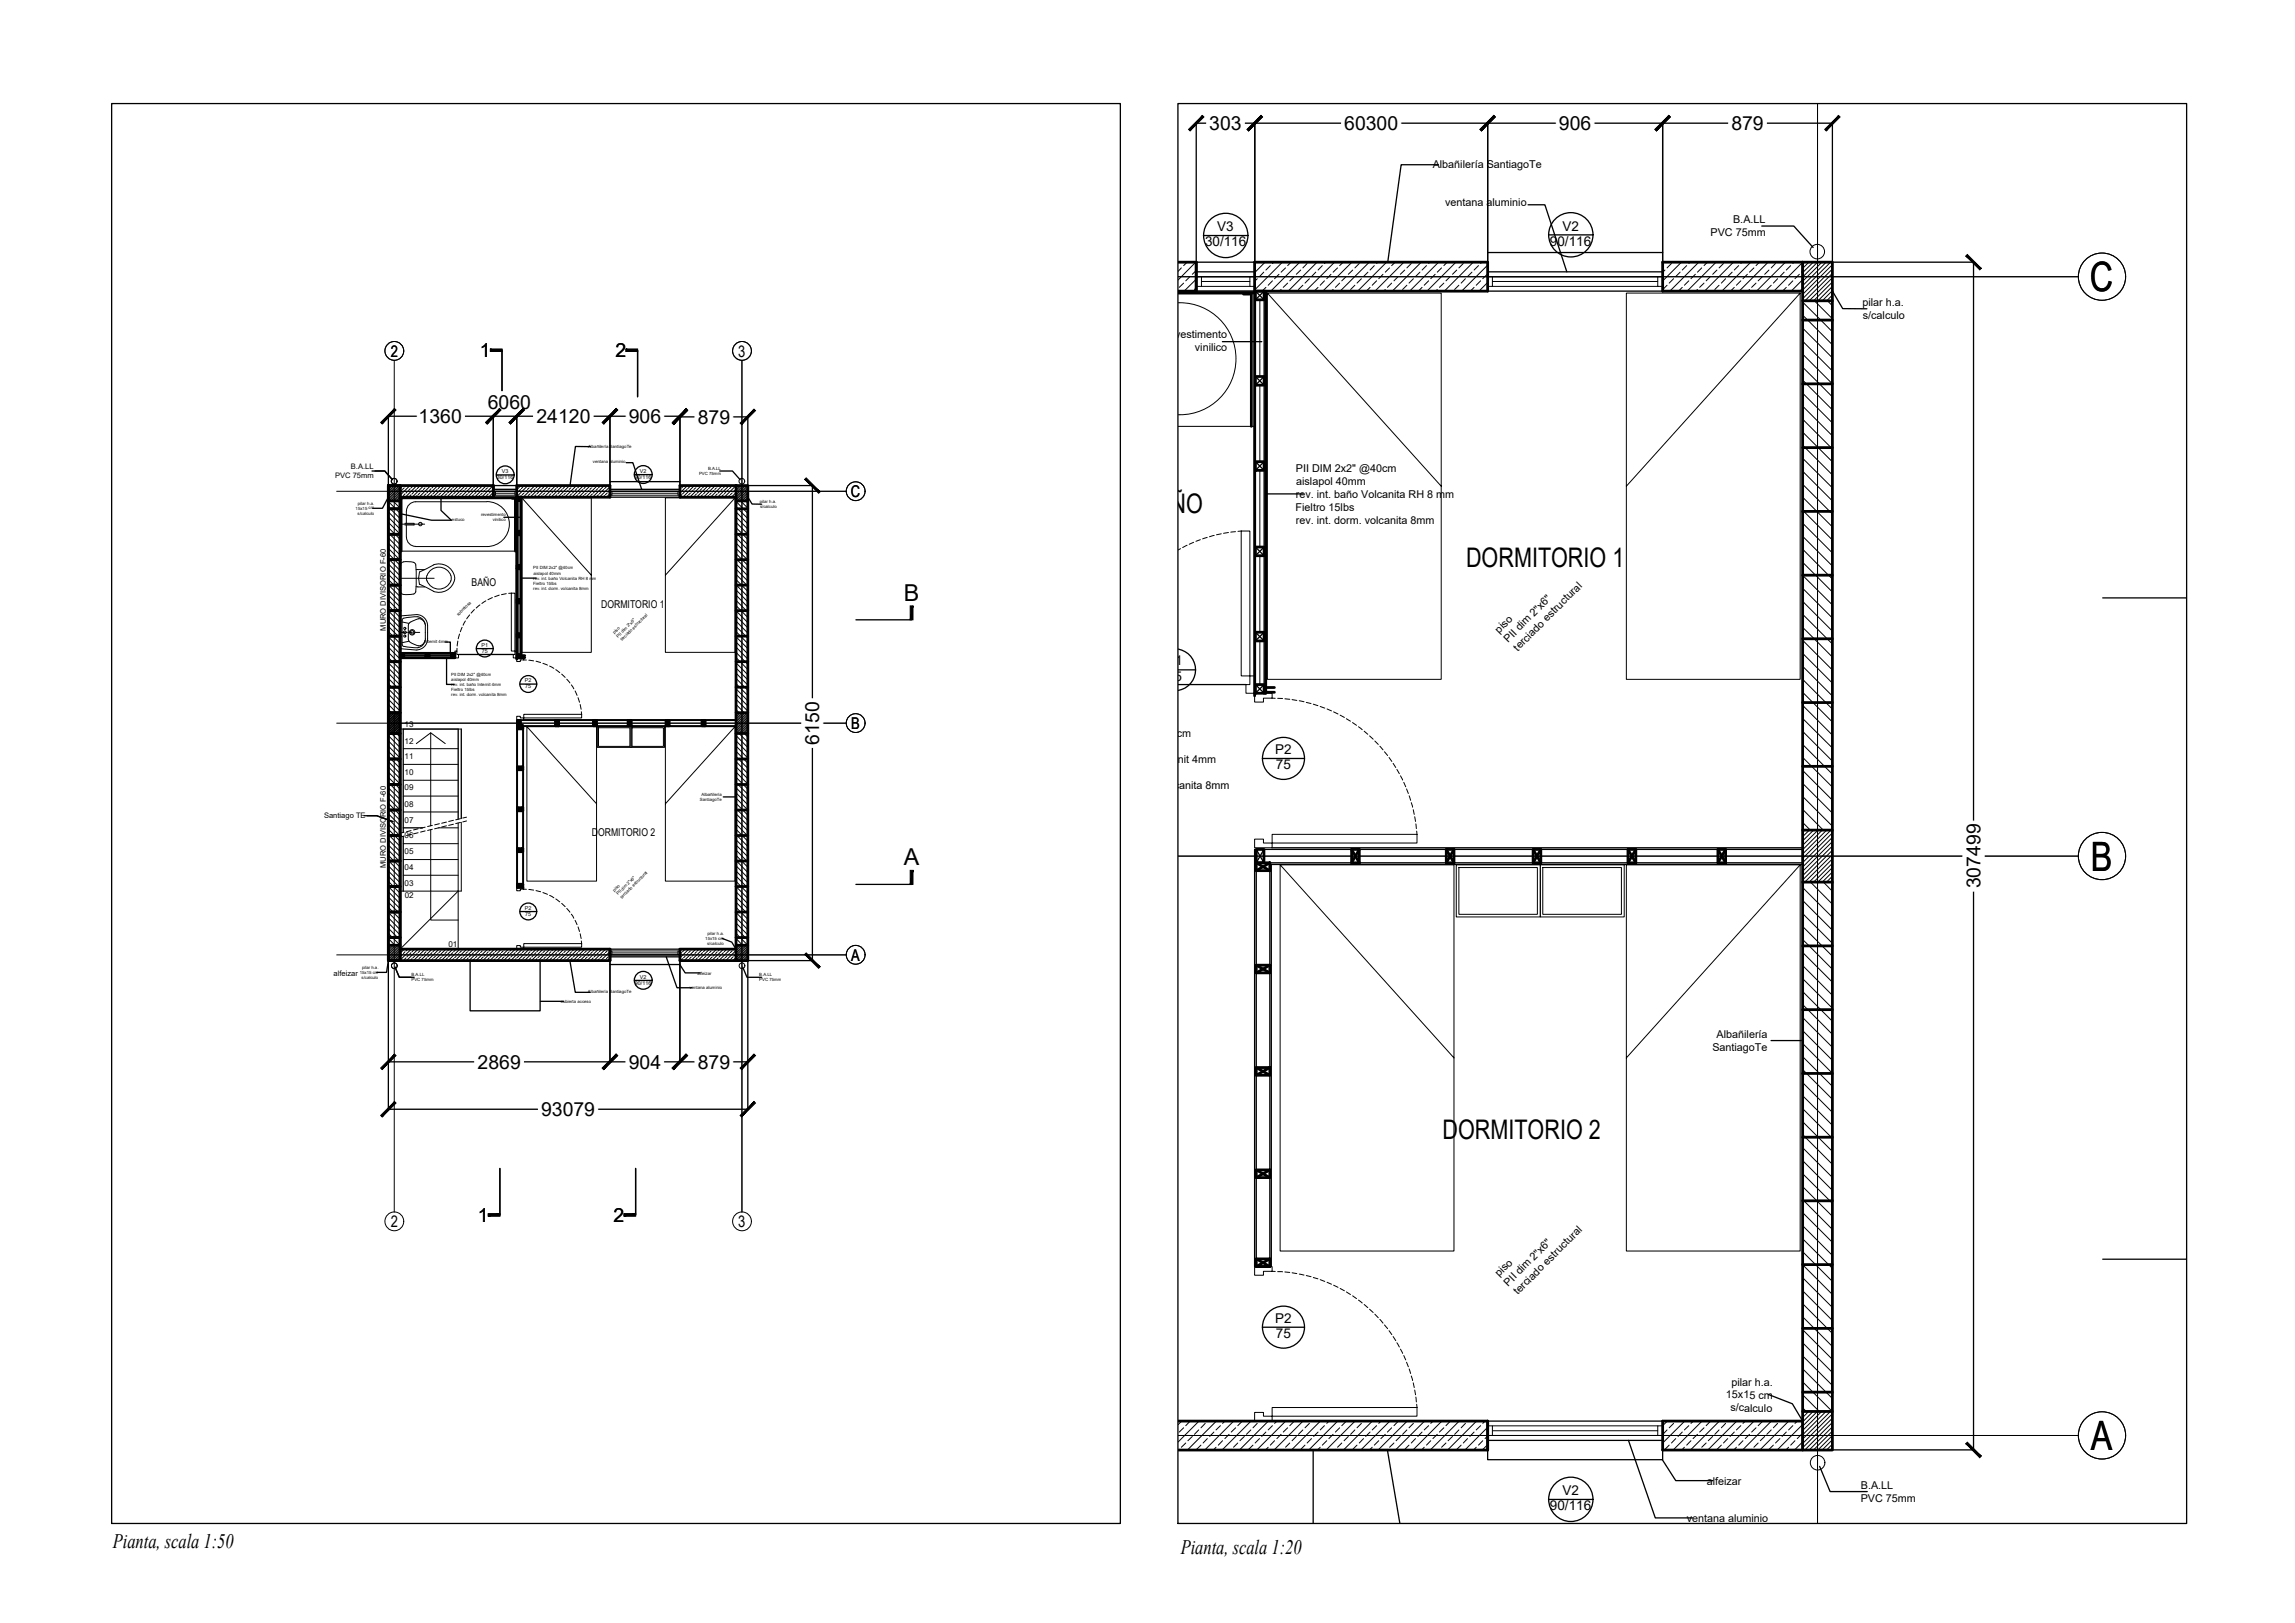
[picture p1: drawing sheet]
<svg xmlns="http://www.w3.org/2000/svg" width="594mm" height="420mm" viewBox="0 0 594 420" stroke-linecap="round" stroke-linejoin="round" font-family="sans-serif">
<defs><g id="words">
<g font-size="10.5">
<text x="541" y="75.4">C</text>
<text x="541.2" y="225.4">B</text>
<text x="541.3" y="375.4">A</text>
</g>
<g font-size="7">
<text x="295.6" y="132.9">BAÑO</text>
<text x="379.5" y="146.8">DORMITORIO 1</text>
<text x="373.4" y="294.8">DORMITORIO 2</text>
</g>
<g font-size="6">
<text x="234" y="155.6">B</text>
<text x="234" y="224">A</text>
</g>
<g font-size="5.3">
<text x="29.2" y="400.8">Pianta, scala 1:50</text>
<text x="305.6" y="402.3">Pianta, scala 1:20</text>
</g>
<g font-size="5">
<text x="313" y="33.7">303</text>
<text x="348" y="33.7">60300</text>
<text x="403.5" y="33.6">906</text>
<text x="448.2" y="33.6">879</text>
<text x="124.2" y="92.5">1</text>
<text x="159.3" y="92.5">2</text>
<text x="126.3" y="105.9">6060</text>
<text x="108.4" y="109.5">1360</text>
<text x="138.9" y="109.5">24120</text>
<text x="162.8" y="109.5">906</text>
<text x="180.6" y="109.7">879</text>
<text x="212.1" y="192.8" transform="rotate(-90 212.1 192.8)">6150</text>
<text x="512.6" y="230" transform="rotate(-90 512.6 230)">307499</text>
<text x="123.6" y="276.7">2869</text>
<text x="162.8" y="276.7">904</text>
<text x="180.6" y="276.7">879</text>
<text x="140.1" y="288.9">93079</text>
<text x="123.7" y="316.3">1</text>
<text x="158.8" y="316.3">2</text>
</g>
<g font-size="4.2">
<text x="101.2" y="92.3">2</text>
<text x="191.1" y="92.3">3</text>
<text x="220.2" y="128.7">C</text>
<text x="220.3" y="188.7">B</text>
<text x="220.4" y="248.7">A</text>
<text x="101.2" y="317.7">2</text>
<text x="191.1" y="317.7">3</text>
</g>
<g font-size="3.5">
<text x="315.1" y="59.9">V3</text>
<text x="404.4" y="59.7">V2</text>
<text x="311.9" y="63.8">30/116</text>
<text x="401.2" y="63.6">90/116</text>
<text x="301.9" y="172.3">P1</text>
<text x="302.1" y="176.2">75</text>
<text x="330.1" y="195.3">P2</text>
<text x="330.3" y="199.2">75</text>
<text x="330.1" y="342.5">P2</text>
<text x="330.3" y="346.4">75</text>
<text x="404.4" y="387.1">V2</text>
<text x="401.2" y="391">90/116</text>
</g>
<g font-size="2.8">
<text x="370.9" y="43.4">Albañilería SantiagoTe</text>
<text x="374.1" y="53.4">ventana aluminio</text>
<text x="448.6" y="57.8">B.A.LL</text>
<text x="442.8" y="61.2">PVC 75mm</text>
<text x="482.1" y="79.1">pilar h.a.</text>
<text x="482.2" y="82.5">s/calculo</text>
<text x="301.7" y="87.5">revestimento</text>
<text x="309.3" y="90.8">vinilico</text>
<text x="335.4" y="122.1">PII DIM 2x2&quot; @40cm</text>
<text x="335.5" y="125.5">aislapol 40mm</text>
<text x="335.4" y="128.8">rev. int. baño Volcanita RH 8 mm</text>
<text x="335.4" y="132.2">Fieltro 15lbs</text>
<text x="335.4" y="135.5">rev. int. dorm. volcanita 8mm</text>
<text x="122.1" y="151.7">BAÑO</text>
<text x="155.6" y="157.3">DORMITORIO 1</text>
<text x="388.1" y="164" transform="rotate(-45 388.1 164)">piso</text>
<text x="390.4" y="166.4" transform="rotate(-45 390.4 166.4)">PII dim 2&quot;x6&quot;</text>
<text x="392.9" y="168.7" transform="rotate(-45 392.9 168.7)">terciado estructural</text>
<text x="282.3" y="190.9">PII DIM 2x2&quot; @40cm</text>
<text x="282.4" y="197.6">rev. int. baño Internit 4mm</text>
<text x="282.4" y="204.2">rev. int. dorm. volcanita 8mm</text>
<text x="153.2" y="216.5">DORMITORIO 2</text>
<text x="444.4" y="268.7">Albañilería</text>
<text x="443.3" y="272">SantiagoTe</text>
<text x="388.1" y="330.7" transform="rotate(-45 388.1 330.7)">piso</text>
<text x="390.4" y="333.1" transform="rotate(-45 390.4 333.1)">PII dim 2&quot;x6&quot;</text>
<text x="392.9" y="335.3" transform="rotate(-45 392.9 335.3)">terciado estructural</text>
<text x="448.2" y="358.7">pilar h.a.</text>
<text x="446.8" y="362">15x15 cm</text>
<text x="447.9" y="365.4">s/calculo</text>
<text x="441.8" y="384.3">alfeizar</text>
<text x="481.7" y="388.8">PVC 75mm</text>
<text x="481.7" y="385.4">B.A.LL</text>
<text x="436.6" y="393.9">ventana aluminio</text>
<text x="370.8" y="396.6">Albañilería SantiagoTe</text>
</g>
<g font-size="2.1">
<text x="104.7" y="188.1">13</text>
<text x="104.7" y="196.6">11</text>
<text x="104.7" y="192.5">12</text>
<text x="104.7" y="200.7">10</text>
<text x="104.7" y="208.9">08</text>
<text x="104.7" y="204.4">09</text>
<text x="104.7" y="213">07</text>
<text x="104.7" y="221.2">05</text>
<text x="104.7" y="217.1">06</text>
<text x="104.7" y="225.3">04</text>
<text x="104.7" y="229.4">03</text>
<text x="104.8" y="232.6">02</text>
<text x="116.1" y="245.1">01</text>
</g>
<g font-size="2">
<text x="86.7" y="123.8">PVC 75mm</text>
<text x="90.8" y="121.5">B.A.LL</text>
<text x="99.9" y="163.3" transform="rotate(-90 99.9 163.3)">MURO DIVISORIO F-60</text>
<text x="83.9" y="211.7">Santiago TE</text>
<text x="99.9" y="224.7" transform="rotate(-90 99.9 224.7)">MURO DIVISORIO F-60</text>
<text x="86.3" y="252.6">alfeizar</text>
</g>
<g font-size="1.4">
<text x="128.6" y="124.1">30/116</text>
<text x="129.9" y="122.5">V3</text>
<text x="164.4" y="124">90/116</text>
<text x="165.6" y="122.4">V2</text>
<text x="124.6" y="167.4">P1</text>
<text x="124.7" y="169">75</text>
<text x="135.9" y="176.6">P2</text>
<text x="136" y="178.2">75</text>
<text x="135.9" y="235.6">P2</text>
<text x="136" y="237.1">75</text>
<text x="164.4" y="254.9">90/116</text>
<text x="165.6" y="253.4">V2</text>
</g>
<g font-size="1.1">
<text x="152.2" y="115.9">Albañilería SantiagoTe</text>
<text x="153.5" y="119.9">ventana aluminio</text>
<text x="181" y="123">PVC 75mm</text>
<text x="183.3" y="121.7">B.A.LL</text>
<text x="92.1" y="131.9">15x15 cm</text>
<text x="92.7" y="130.6">pilar h.a.</text>
<text x="196.7" y="130.2" transform="rotate(1 196.7 130.2)">pilar h.a.</text>
<text x="196.8" y="131.5" transform="rotate(1 196.8 131.5)">s/calculo</text>
<text x="92.6" y="133.3" transform="rotate(-1 92.6 133.3)">s/calculo</text>
<text x="117" y="135">estuco</text>
<text x="124.5" y="133.5">revestimento</text>
<text x="127.6" y="134.9">vinilico</text>
<text x="138" y="147.4">PII DIM 2x2&quot; @40cm</text>
<text x="138.1" y="148.7">aislapol 40mm</text>
<text x="138" y="150.1">rev. int. baño Volcanita RH 8 mm</text>
<text x="138" y="151.4">Fieltro 15lbs</text>
<text x="138" y="152.8">rev. int. dorm. volcanita 8mm</text>
<text x="118.6" y="159.6" transform="rotate(-45 118.6 159.6)">sobrelosa</text>
<text x="109.9" y="166.6">internit 4mm</text>
<text x="159.1" y="164.1" transform="rotate(-44 159.1 164.1)">piso</text>
<text x="160" y="165.1" transform="rotate(-45 160 165.1)">PII dim 2&quot;x6&quot;</text>
<text x="161" y="166" transform="rotate(-45 161 166)">terciado estructural</text>
<text x="116.8" y="174.9">PII DIM 2x2&quot; @40cm</text>
<text x="116.8" y="178.9">Fieltro 15lbs</text>
<text x="116.8" y="176.2">aislapol 40mm</text>
<text x="116.8" y="177.6">rev. int. baño Internit 4mm</text>
<text x="116.8" y="180.2">rev. int. dorm. volcanita 8mm</text>
<text x="181.2" y="207.4">SantiagoTe</text>
<text x="181.6" y="206">Albañilería</text>
<text x="159.1" y="230.8" transform="rotate(-44 159.1 230.8)">piso</text>
<text x="160" y="231.8" transform="rotate(-45 160 231.8)">PII dim 2&quot;x6&quot;</text>
<text x="161" y="232.7" transform="rotate(-45 161 232.7)">terciado estructural</text>
<text x="182.6" y="243.3">15x15 cm</text>
<text x="183" y="244.7">s/calculo</text>
<text x="183.2" y="242" transform="rotate(1 183.2 242)">pilar h.a.</text>
<text x="93.7" y="250.8" transform="rotate(1 93.7 250.8)">pilar h.a.</text>
<text x="93.1" y="252.2">15x15 cm</text>
<text x="93.6" y="253.5" transform="rotate(1 93.6 253.5)">s/calculo</text>
<text x="106.5" y="252.7">B.A.LL</text>
<text x="106.5" y="254.1">PVC 75mm</text>
<text x="152.2" y="257.2">Albañilería SantiagoTe</text>
<text x="178.5" y="256.1">ventana aluminio</text>
<text x="180.6" y="252.3">alfeizar</text>
<text x="196.5" y="252.7">B.A.LL</text>
<text x="196.5" y="254.1">PVC 75mm</text>
<text x="145.2" y="259.6">cubierta acceso</text>
</g>
</g></defs>
<!-- layer: A-WALL-PATT -->
<g fill="none" stroke="#000" stroke-width=".26">
<path d="M305 67.9v.1M305.8 69.4l-.8 .8M306.4 73.3l-1.1 1.1M307.3 67.9l-.9 .9M308 71.6l-1.1 1.1M309.5 67.9l-4.5 4.6M309.7 72.3l-3.2 3.1M309.7 70l-1.1 1M309.7 74.5l-.5 .4M324.9 68.2l-.1 .1M325.4 72.2l-.6 .6M327.1 70.5l-1.1 1.1"/>
<path d="M327.5 67.9l-2.7 2.7M327.7 74.4l-1 1M328.8 68.8l-1.1 1.1M329.4 72.7l-1.1 1.1M329.7 67.9l-.3 .3M331.1 71l-1.2 1.2M331.6 74.9l-.4 .5M332 67.9l-7.2 7.2M332.8 69.4l-1.2 1.1M333.3 73.3l-1.1 1.1M334.2 67.9l-.9 .9M335 71.6l-1.1 1.1"/>
<path d="M336.5 67.9l-7.5 7.5M336.7 69.9l-1.1 1.1M337.3 73.8l-1.2 1.1M338.4 68.2l-1.1 1.2M338.9 72.2l-1.1 1.1M340.6 70.5l-1.1 1.1M340.9 67.9l-7.5 7.5M341.2 74.4l-1 1M342.3 68.8l-1.1 1.1M342.8 72.7l-1.1 1.1M343.2 67.9l-.4 .3M344.5 71l-1.1 1.2"/>
<path d="M345.1 74.9l-.4 .5M345.5 67.9l-7.6 7.5M346.2 69.4l-1.1 1.1M346.8 73.3l-1.1 1.1M347.7 67.9l-.9 .9M348.5 71.6l-1.2 1.1M350 67.9l-7.6 7.5M350.2 69.9l-1.2 1.1M350.7 73.8l-1.1 1.1M351.9 68.2l-1.2 1.2M352.4 72.2l-1.1 1.1M354.1 70.5l-1.1 1.1"/>
<path d="M354.4 67.9l-7.5 7.5M354.7 74.4l-1 1M355.8 68.8l-1.1 1.1M356.3 72.7l-1.1 1.1M356.7 67.9l-.4 .3M358 71l-1.1 1.2M358.6 74.9l-.4 .5M358.9 67.9l-7.5 7.5M359.7 69.4l-1.1 1.1M360.2 73.3l-1.1 1.1M361.2 67.9l-1 .9M361.9 71.6l-1.1 1.1"/>
<path d="M363.4 67.9l-7.5 7.5M363.6 69.9l-1.1 1.1M364.2 73.8l-1.1 1.1M365.3 68.2l-1.1 1.2M365.9 72.2l-1.2 1.1M367.6 70.5l-1.2 1.1M367.9 67.9l-7.5 7.5M368.1 74.4l-1 1M369.3 68.8l-1.2 1.1M369.8 72.7l-1.1 1.1M370.1 67.9l-.3 .3M371.5 71l-1.1 1.2"/>
<path d="M372.1 74.9l-.5 .5M372.4 67.9l-7.5 7.5M373.2 69.4l-1.1 1.1M373.7 73.3l-1.1 1.1M374.6 67.9l-.9 .9M375.4 71.6l-1.1 1.1M376.9 67.9l-7.5 7.5M377.1 69.9l-1.1 1.1M377.6 73.8l-1.1 1.1M378.8 68.2l-1.2 1.2M379.3 72.2l-1.1 1.1M381 70.5l-1.1 1.1"/>
<path d="M381.4 67.9l-7.5 7.5M381.6 74.4l-1 1M382.7 68.8l-1.1 1.1M383.3 72.7l-1.2 1.1M383.6 67.9l-.3 .3M385 71l-1.2 1.2M385.1 68.6l-6.7 6.8M385.1 73.1l-2.3 2.3M430.8 67.9l-.4 .4M431 69.9l-.6 .6M431.5 73.8l-1.1 1.1M432.7 68.2l-1.2 1.2"/>
<path d="M433.2 72.2l-1.1 1.1M434.9 70.5l-1.1 1.1M435.3 67.9l-4.9 4.8M435.5 74.4l-1 1M436.6 68.8l-1.1 1.1M437.2 72.7l-1.2 1.1M437.5 67.9l-.3 .3M438.9 71l-1.2 1.2M439.4 74.9l-.4 .5M439.7 67.9l-7.4 7.5M440.5 69.4l-1.1 1.1M441.1 73.3l-1.1 1.1"/>
<path d="M442 67.9l-.9 .9M442.8 71.6l-1.2 1.1M444.2 67.9l-7.5 7.5M444.4 69.9l-1.1 1.1M445 73.8l-1.1 1.1M446.1 68.2l-1.1 1.2M446.7 72.2l-1.1 1.1M448.4 70.5l-1.2 1.1M448.7 67.9l-7.5 7.5M448.9 74.4l-.9 1M450.1 68.8l-1.2 1.1M450.6 72.7l-1.1 1.1"/>
<path d="M451 67.9l-.4 .3M452.3 71l-1.1 1.2M452.9 74.9l-.5 .5M453.2 67.9l-7.5 7.5M454 69.4l-1.1 1.1M454.6 73.3l-1.2 1.1M455.5 67.9l-.9 .9M456.3 71.6l-1.2 1.1M457.7 67.9l-7.5 7.5M457.9 69.9l-1.1 1.1M458.5 73.8l-1.1 1.1M459.6 68.2l-1.1 1.2"/>
<path d="M460.1 72.2l-1.1 1.1M461.8 70.5l-1.1 1.1M462.2 67.9l-7.5 7.5M462.4 74.4l-1 1M463.5 68.8l-1.1 1.1M464.1 72.7l-1.1 1.1M464.4 67.9l-.3 .3M465.8 71l-1.2 1.2M466.3 74.9l-.4 .5M466.6 78.2l7.7 7.7M466.6 67.9l-7.4 7.5M466.6 72.4l-2.9 3"/>
<path d="M466.6 70.2l-.3 .3M467.1 67.9l-.5 .4M468.2 67.9l-1.6 1.6M469.4 67.9l-2.8 2.7M469.7 77.9l4.6 4.6M470.5 67.9l-3.9 3.8M471.6 67.9l-5 4.9M472.7 67.9l-6.1 6.1M473.1 77.9l1.2 1.3M473.9 67.9l-7.3 7.2M474.3 68.5l-7.7 7.7M474.3 69.7l-7.7 7.7"/>
<path d="M474.3 70.8l-7.1 7.1M474.3 71.9l-6 6M474.3 73l-4.8 4.9M474.3 74.1l-3.7 3.8M474.3 75.2l-2.6 2.7M474.3 76.4l-1.5 1.5M474.3 77.5l-.4 .4M466.6 98.4l7.7 7.7M466.6 95.1l7.7 7.7M466.6 81.6l7.7 7.7M466.6 91.7l7.7 7.7M466.6 88.3l7.7 7.7"/>
<path d="M466.6 84.9l7.7 7.7M466.6 115.2l7.7 7.8M466.6 111.9l7.7 7.7M466.6 108.5l7.7 7.7M466.6 118.6l7.7 7.7M466.6 105.1l7.7 7.7M466.6 101.8l7.7 7.7M100.5 137.9l3.1 3.1M100.5 136.6l3.1 3M100.5 131.2l3.1 3.1M100.5 129.8l3.1 3.1M100.5 139.2l3.1 3.1"/>
<path d="M100.5 135.2l3.1 3.1M100.5 133.9l3.1 3.1M100.5 132.5l3.1 3.1M100.7 125.7l-.2 .2M101.2 125.7l-.7 .6M101.6 125.7l-1.1 1.1M101.7 129.7l1.9 1.8M102.1 125.7l-1.6 1.5M102.5 125.7l-2 2M102.9 125.7l-2.4 2.4M103.1 129.7l.5 .5M103.4 125.7l-2.9 2.9"/>
<path d="M103.6 126l-3.1 3M103.6 126.4l-3.1 3.1M103.6 126.8l-2.9 2.9M103.6 127.7l-2 2M103.6 128.7l-1 1M103.6 129.1l-.6 .6M103.6 129.6l-.2 .1M104 127l-2.8 2.7M104.2 128.5l-.2 .2M104.3 125.7l-.7 .7M104.6 126.3l-.4 .4M104.8 127.9l-.4 .4"/>
<path d="M105.2 125.7l-.4 .3M105.5 127.2l-.4 .4M106.1 125.7l-4 4M106.2 126.5l-.5 .5M106.4 128.1l-.4 .4M106.9 125.8l-.5 .5M107.1 127.4l-.4 .5M107.8 126.7l-.5 .5M107.9 125.7l-3 3M108 128.3l-.4 .4M108.4 126l-.4 .5M108.7 127.6l-.5 .5"/>
<path d="M108.8 125.7l-.1 .1M109.3 127l-.4 .4M109.6 128.5l-.2 .2M109.7 125.7l-3 3M110 126.3l-.4 .4M110.3 127.9l-.5 .4M110.6 125.7l-.3 .3M110.9 127.2l-.4 .4M111.5 125.7l-3 3M111.6 126.5l-.4 .5M111.8 128.1l-.4 .4M112.3 125.8l-.5 .5"/>
<path d="M112.5 127.4l-.5 .5M113.1 126.7l-.4 .5M113.3 125.7l-3 3M113.4 128.3l-.4 .4M113.8 126l-.4 .5M114.1 127.6l-.5 .5M114.2 125.7l-.1 .1M114.8 127l-.5 .4M115 128.5l-.2 .2M115.1 125.7l-3 3M115.4 126.3l-.4 .4M115.6 127.9l-.4 .4"/>
<path d="M116 125.7l-.4 .3M116.3 127.2l-.4 .4M116.9 125.7l-3 3M117 126.5l-.5 .5M117.2 128.1l-.5 .4M117.7 125.8l-.5 .5M117.9 127.4l-.5 .5M118.6 126.7l-.5 .5M118.7 125.7l-3 3M118.8 128.3l-.4 .4M119.2 126l-.4 .5M119.5 127.6l-.5 .5"/>
<path d="M119.6 125.7l-.1 .1M120.1 127l-.4 .4M120.3 128.5l-.1 .2M120.5 125.7l-3 3M120.8 126.3l-.5 .4M121 127.9l-.4 .4M121.4 125.7l-.4 .3M121.7 127.2l-.5 .4M122.3 125.7l-3 3M122.4 126.5l-.5 .5M122.6 128.1l-.4 .4M123 125.8l-.4 .5"/>
<path d="M123.3 127.4l-.5 .5M123.9 126.7l-.4 .5M124.1 125.7l-3 3M124.1 128.3l-.3 .4M124.6 126l-.5 .5M124.8 127.6l-.4 .5M125 125.7l-.2 .1M125.5 127l-.4 .4M125.7 128.5l-.2 .2M125.9 125.7l-3 3M126.2 126.3l-.5 .4M126.4 127.9l-.4 .4"/>
<path d="M126.8 125.7l-.4 .3M127.1 127.2l-.5 .4M127.7 125.7l-3 3M127.7 127.4l-1.2 1.3M127.7 126.5l-.4 .5M127.7 128.3l-.2 .2M133.8 125.8v.1M134.1 127.4l-.3 .3M134.7 126.7l-.4 .5M134.9 125.7l-1.1 1.1M134.9 128.3l-.3 .4M135.4 126l-.5 .5"/>
<path d="M135.6 127.6l-.4 .5M135.7 125.7l-.1 .1M136.3 127l-.5 .4M136.5 128.5l-.2 .2M136.6 125.7l-2.8 2.9M137 126.3l-.5 .4M137.2 127.9l-.5 .4M137.5 125.7l-.3 .3M137.9 127.2l-.5 .4M138.5 125.7l-3 3M138.5 126.5l-.4 .5M138.8 128.1l-.5 .4"/>
<path d="M139.2 125.8l-.4 .5M139.4 127.4l-.4 .5M140.1 126.7l-.5 .5M140.2 125.7l-3 3M140.3 128.3l-.4 .4M140.8 126l-.5 .5M141 127.6l-.5 .5M141.1 125.7l-.1 .1M141.7 127l-.5 .4M141.9 128.5l-.2 .2M142.1 125.7l-3 3M142.4 126.3l-.5 .4"/>
<path d="M142.6 127.9l-.5 .4M142.9 125.7l-.3 .3M143.2 127.2l-.4 .4M143.8 125.7l-3 3M143.9 126.5l-.4 .5M144.1 128.1l-.4 .4M144.6 125.8l-.5 .5M144.8 127.4l-.4 .5M145.5 126.7l-.4 .5M145.6 125.7l-3 3M145.7 128.3l-.4 .4M146.2 126l-.5 .5"/>
<path d="M146.4 127.6l-.4 .5M146.5 125.7l-.1 .1M147.1 127l-.5 .4M147.3 128.5l-.2 .2M147.4 125.7l-3 3M147.7 126.3l-.4 .4M147.9 127.9l-.4 .4M148.3 125.7l-.4 .3M148.6 127.2l-.4 .4M149.2 125.7l-3 3M149.3 126.5l-.4 .5M149.5 128.1l-.4 .4"/>
<path d="M150 125.8l-.5 .5M150.2 127.4l-.4 .5M150.9 126.7l-.5 .5M151 125.7l-3 3M151.1 128.3l-.4 .4M151.5 126l-.4 .5M151.8 127.6l-.5 .5M151.9 125.7l-.1 .1M152.5 127l-.5 .4M152.7 128.5l-.2 .2M152.8 125.7l-3 3M153.1 126.3l-.4 .4"/>
<path d="M153.4 127.9l-.5 .4M153.7 125.7l-.3 .3M154 127.2l-.4 .4M154.6 125.7l-3 3M154.7 126.5l-.5 .5M154.9 128.1l-.4 .4M155.3 125.8l-.4 .5M155.6 127.4l-.5 .5M156.3 126.7l-.5 .5M156.4 125.7l-3 3M156.5 128.3l-.4 .4M157 126l-.5 .5"/>
<path d="M157.2 127.6l-.5 .5M157.3 125.7l-.1 .1M157.8 127l-.4 .4M157.9 127.8l-.9 .9M157.9 126l-2.7 2.7M176.2 125.7l-.2 .1M176.3 126.5l-.3 .3M176.5 128.1l-.5 .4M176.9 125.8l-.4 .5M177.2 127.4l-.5 .5M177.8 126.7l-.4 .5M178 125.7l-2 1.9"/>
<path d="M178 128.3l-.3 .4M178.5 126l-.5 .5M178.7 127.6l-.4 .5M178.8 125.7l-.1 .1M179.4 127l-.5 .4M179.6 128.5l-.2 .2M179.7 125.7l-2.9 3M180.1 126.3l-.5 .4M180.3 127.9l-.4 .4M180.7 125.7l-.4 .3M181 127.2l-.5 .4M181.6 125.7l-3.1 3"/>
<path d="M181.6 126.5l-.4 .5M181.8 128.1l-.4 .4M182.3 125.8l-.5 .5M182.5 127.4l-.4 .5M183.2 126.7l-.5 .5M183.3 125.7l-3 3M183.4 128.3l-.4 .4M183.9 126l-.5 .5M184.1 127.6l-.4 .5M184.3 125.7l-.2 .1M184.8 127l-.5 .4M185 128.5l-.1 .2"/>
<path d="M185.2 125.7l-3.1 3M185.4 126.3l-.4 .4M185.7 127.9l-.5 .4M186 125.7l-.3 .3M186.3 127.2l-.4 .4M186.9 125.7l-3 3M187 126.5l-.4 .5M187.3 128.1l-.5 .4M187.7 125.8l-.4 .5M187.9 127.4l-.4 .5M188.6 126.7l-.4 .5M188.8 125.7l-3.1 3"/>
<path d="M188.8 128.3l-.4 .4M189.3 126l-.5 .5M189.5 127.6l-.5 .5M189.6 125.7l-.1 .1M190.2 127l-.5 .4M190.4 128.5l-.2 .2M190.5 137.9l3.1 3.1M190.5 136.6l3.1 3M190.5 131.2l3.1 3.1M190.5 129.8l3.1 3.1M190.5 125.7l-3 3M190.5 127.5l-1.2 1.2"/>
<path d="M190.5 126.6l-.1 .1M190.5 139.2l3.1 3.1M190.5 135.2l3.1 3.1M190.5 133.9l3.1 3.1M190.5 132.5l3.1 3.1M190.7 125.7l-.2 .2M191.2 125.7l-.7 .6M191.6 125.7l-1.1 1.1M191.7 129.7l1.9 1.8M192.1 125.7l-1.6 1.5M192.5 125.7l-2 2M192.9 125.7l-2.4 2.4"/>
<path d="M193.1 129.7l.5 .5M193.4 125.7l-2.9 2.9M193.6 126l-3.1 3M193.6 126.4l-3.1 3.1M193.6 126.8l-2.9 2.9M193.6 127.3l-2.4 2.4M193.6 127.7l-2 2M193.6 128.2l-1.5 1.5M193.6 128.7l-1 1M193.6 129.1l-.6 .6M193.6 129.6l-.2 .1M466.6 132.1l7.7 7.7"/>
<path d="M466.6 128.7l7.7 7.7M466.6 125.4l7.7 7.7M466.6 138.8l7.7 7.7M466.6 135.4l7.7 7.7M466.6 122l7.7 7.7M100.5 156.8l3.1 3.1M100.5 155.4l3.1 3.1M100.5 151.4l3.1 3M100.5 150l3.1 3.1M100.5 148.7l3.1 3.1M100.5 144.6l3.1 3.1M100.5 143.3l3.1 3.1"/>
<path d="M100.5 142l3.1 3M100.5 159.4l3.1 3.1M100.5 158.1l3.1 3.1M100.5 154.1l3.1 3.1M100.5 152.7l3.1 3.1M100.5 147.3l3.1 3.1M100.5 146l3.1 3.1M100.5 140.6l3.1 3.1M190.5 156.8l3.1 3.1M190.5 155.4l3.1 3.1M190.5 151.4l3.1 3M190.5 150l3.1 3.1"/>
<path d="M190.5 148.7l3.1 3.1M190.5 144.6l3.1 3.1M190.5 143.3l3.1 3.1M190.5 142l3.1 3M190.5 159.4l3.1 3.1M190.5 158.1l3.1 3.1M190.5 154.1l3.1 3.1M190.5 152.7l3.1 3.1M190.5 147.3l3.1 3.1M190.5 146l3.1 3.1M190.5 140.6l3.1 3.1M466.6 159l7.7 7.7"/>
<path d="M466.6 145.6l7.7 7.7M466.6 142.2l7.7 7.7M466.6 155.7l7.7 7.7M466.6 152.3l7.7 7.7M466.6 148.9l7.7 7.7M100.5 177l3.1 3.1M100.5 175.6l3.1 3.1M100.5 170.2l3.1 3.1M100.5 168.9l3.1 3.1M100.5 163.5l3.1 3.1M100.5 162.2l3.1 3M100.5 179.7l3.1 3.1"/>
<path d="M100.5 178.3l3.1 3.1M100.5 174.3l3.1 3M100.5 172.9l3.1 3.1M100.5 171.6l3.1 3.1M100.5 167.5l3.1 3.1M100.5 166.2l3.1 3.1M100.5 164.9l3.1 3M100.5 160.8l3.1 3.1M190.5 177l3.1 3.1M190.5 175.6l3.1 3.1M190.5 170.2l3.1 3.1M190.5 168.9l3.1 3.1"/>
<path d="M190.5 163.5l3.1 3.1M190.5 162.2l3.1 3M190.5 179.7l3.1 3.1M190.5 178.3l3.1 3.1M190.5 174.3l3.1 3M190.5 172.9l3.1 3.1M190.5 171.6l3.1 3.1M190.5 167.5l3.1 3.1M190.5 166.2l3.1 3.1M190.5 164.9l3.1 3M190.5 160.8l3.1 3.1M466.6 179.2l7.7 7.7"/>
<path d="M466.6 175.9l7.7 7.7M466.6 162.4l7.7 7.7M466.6 172.5l7.7 7.7M466.6 169.1l7.7 7.7M466.6 165.7l7.7 7.8M100.5 195.8l3.1 3.1M100.5 194.5l3.1 3.1M100.5 199.9l3.1 3.1M100.5 198.5l3.1 3.1M100.5 197.2l3.1 3.1M100.5 193.1l3.1 3.1M100.5 191.8l3.1 3.1"/>
<path d="M100.5 190.4l3.1 3.1M100.5 183.7l.8 .8M100.5 182.3l2.1 2.2M100.5 181l3.1 3.1M100.7 184.5l-.2 .2M101.2 184.5l-.7 .7M101.3 189.9l2.3 2.3M101.6 184.5l-1.1 1.1M102.1 184.5l-1.6 1.6M102.6 184.5l-2.1 2M102.6 189.9l1 .9M103 184.5l-2.5 2.5"/>
<path d="M103.4 184.5l-2.9 2.9M103.6 184.8l-3.1 3.1M103.6 185.3l-3.1 3M103.6 185.7l-3.1 3.1M103.6 186.2l-3.1 3M103.6 186.6l-3.1 3.1M103.6 187l-2.9 2.9M103.6 187.5l-2.4 2.4M103.6 187.9l-2 2M103.6 188.4l-1.5 1.5M103.6 188.8l-1.1 1.1M103.6 189.3l-.6 .6"/>
<path d="M103.6 189.8l-.2 .1M190.5 195.8l3.1 3.1M190.5 194.5l3.1 3.1M190.5 199.9l3.1 3.1M190.5 198.5l3.1 3.1M190.5 197.2l3.1 3.1M190.5 193.1l3.1 3.1M190.5 191.8l3.1 3.1M190.5 190.4l3.1 3.1M190.5 183.7l.8 .8M190.5 182.3l2.1 2.2M190.5 181l3.1 3.1"/>
<path d="M190.7 184.5l-.2 .2M191.2 184.5l-.7 .7M191.3 189.9l2.3 2.3M191.6 184.5l-1.1 1.1M192.1 184.5l-1.6 1.6M192.6 184.5l-2.1 2M192.6 189.9l1 .9M193 184.5l-2.5 2.5M193.4 184.5l-2.9 2.9M193.6 184.8l-3.1 3.1M193.6 185.3l-3.1 3M193.6 185.7l-3.1 3.1"/>
<path d="M193.6 186.2l-3.1 3M193.6 186.6l-3.1 3.1M193.6 187l-2.9 2.9M193.6 187.5l-2.4 2.4M193.6 187.9l-2 2M193.6 188.4l-1.5 1.5M193.6 188.8l-1.1 1.1M193.6 189.3l-.6 .6M193.6 189.8l-.2 .1M466.6 196.1l7.7 7.7M466.6 192.7l7.7 7.7M466.6 199.4l7.7 7.8"/>
<path d="M466.6 189.3l7.7 7.7M466.6 186l7.7 7.6M466.6 182.6l7.7 7.7M100.5 216l3.1 3.1M100.5 214.7l3.1 3.1M100.5 213.3l3.1 3.1M100.5 209.3l3.1 3.1M100.5 208l3.1 3M100.5 202.6l3.1 3M100.5 201.2l3.1 3.1M100.5 218.8l3.1 3M100.5 217.4l3.1 3"/>
<path d="M100.5 212l3.1 3.1M100.5 210.7l3.1 3M100.5 206.6l3.1 3.1M100.5 205.2l3.1 3.1M100.5 203.9l3.1 3.1M190.5 216l3.1 3.1M190.5 214.7l3.1 3.1M190.5 213.3l3.1 3.1M190.5 209.3l3.1 3.1M190.5 208l3.1 3M190.5 202.6l3.1 3M190.5 201.2l3.1 3.1"/>
<path d="M190.5 218.8l3.1 3M190.5 217.4l3.1 3M190.5 212l3.1 3.1M190.5 210.7l3.1 3M190.5 206.6l3.1 3.1M190.5 205.2l3.1 3.1M190.5 203.9l3.1 3.1M466.6 212.9l2 2M466.6 209.5l5.4 5.4M466.6 206.2l7.7 7.7M466.6 202.8l7.7 7.7M467.2 214.9l-.6 .5"/>
<path d="M468.4 214.9l-1.8 1.7M469.5 214.9l-2.9 2.8M470.6 214.9l-4 3.9M471.7 214.9l-5.1 5.1M472.8 214.9l-6.2 6.2M473.9 214.9l-7.3 7.3M474.3 215.6l-7.7 7.7M474.3 216.8l-7.7 7.7M474.3 217.9l-7.7 7.7M474.3 219l-7.7 7.7M100.5 234.9l3.1 3.1M100.5 233.6l3.1 3"/>
<path d="M100.5 228.1l3.1 3.1M100.5 226.8l3.1 3.1M100.5 222.8l3.1 3.1M100.5 221.4l3.1 3.1M100.5 220.1l3.1 3.1M100.5 238.9l3.1 3.1M100.5 237.6l3.1 3.1M100.5 236.2l3.1 3.1M100.5 232.2l3.1 3.1M100.5 230.9l3.1 3M100.5 229.5l3.1 3.1M100.5 225.5l3.1 3"/>
<path d="M100.5 224.1l3.1 3.1M190.5 234.9l3.1 3.1M190.5 233.6l3.1 3M190.5 228.1l3.1 3.1M190.5 226.8l3.1 3.1M190.5 222.8l3.1 3.1M190.5 221.4l3.1 3.1M190.5 220.1l3.1 3.1M190.5 238.9l3.1 3.1M190.5 237.6l3.1 3.1M190.5 236.2l3.1 3.1M190.5 232.2l3.1 3.1"/>
<path d="M190.5 230.9l3.1 3M190.5 229.5l3.1 3.1M190.5 225.5l3.1 3M190.5 224.1l3.1 3.1M466.6 239.8l7.7 7.7M466.6 236.5l7.7 7.7M466.6 233.1l7.7 7.7M466.6 229.8l7.7 7.7M468.7 228.4l5.6 5.7M472 228.4l2.3 2.3M474.3 220.1l-7.7 7.7M474.3 221.2l-7.1 7.2"/>
<path d="M474.3 222.3l-6 6.1M474.3 223.5l-4.8 4.9M474.3 224.6l-3.7 3.8M474.3 225.7l-2.6 2.7M474.3 226.8l-1.5 1.6M474.3 228l-.4 .4M100.5 241.6l3.1 3.1M100.5 240.3l3.1 3M100.5 244.3l.4 .4M100.5 243l1.7 1.7M100.7 244.7l-.2 .2M101.1 244.7l-.6 .6"/>
<path d="M101.6 244.7l-1.1 1.1M102.1 244.7l-1.6 1.5M102.5 244.7l-2 2M102.9 244.7l-2.4 2.4M103.4 244.7l-2.9 2.9M103.6 245l-3.1 3M103.6 245.4l-3.1 3.1M103.6 246.3l-2.4 2.4M103.6 247.2l-1.5 1.5M103.6 247.6l-1.1 1.1M103.6 248.1l-.6 .6M103.6 248.5l-.2 .2"/>
<path d="M103.7 245.7l-3 3M104.2 247.1l-.5 .4M104.4 248.6l-.1 .1M104.6 245.7l-3 3M104.8 246.4l-.4 .5M105.1 248l-.5 .4M105.5 245.7l-.4 .5M105.7 247.3l-.4 .4M106.4 246.6l-.4 .5M106.5 245.7l-2.9 2.9M106.7 248.2l-.5 .4M107.1 245.9l-.4 .5"/>
<path d="M107.3 245.7h.1M107.3 247.5l-.4 .5M108 246.9l-.4 .4M108.2 245.7l-3 3M108.2 248.4l-.3 .3M108.7 246.2l-.5 .4M108.9 247.7l-.5 .5M109.2 245.7l-.3 .2M109.6 247.1l-.5 .4M109.8 248.6v.1M110.1 245.7l-3.1 3M110.3 246.4l-.5 .5"/>
<path d="M110.5 248l-.5 .4M110.9 245.7l-.4 .5M111.2 247.3l-.5 .4M111.8 245.7l-3 3M111.8 246.6l-.4 .5M112 248.2l-.4 .4M112.5 245.9l-.5 .5M112.7 245.7h.1M112.7 247.5l-.4 .5M113.4 246.9l-.5 .4M113.6 248.4l-.3 .3M113.7 245.7l-3.1 3"/>
<path d="M114.1 246.2l-.5 .4M114.3 247.7l-.5 .5M114.5 245.7l-.2 .2M115 247.1l-.5 .4M115.2 248.6l-.1 .1M115.4 245.7l-3 3M115.6 246.4l-.4 .5M115.9 248l-.5 .4M116.3 245.7l-.4 .5M116.5 247.3l-.4 .4M117.2 245.7l-3 3M117.2 246.6l-.5 .5"/>
<path d="M117.4 248.2l-.4 .4M117.9 245.9l-.5 .5M118.1 245.7h.1M118.1 247.5l-.4 .5M118.8 246.9l-.5 .4M119 248.4l-.3 .3M119 245.7l-3 3M119.5 246.2l-.5 .4M119.7 247.7l-.5 .5M119.9 245.7l-.2 .2M120.3 247.1l-.4 .4M120.6 248.6l-.1 .1"/>
<path d="M120.8 245.7l-3 3M121 246.4l-.4 .5M121.2 248l-.4 .4M121.7 245.7l-.5 .5M121.9 247.3l-.4 .4M122.6 246.6l-.4 .5M122.6 245.7l-3 3M122.8 248.2l-.4 .4M123.3 245.9l-.5 .5M123.5 245.7h.1M123.5 247.5l-.5 .5M124.1 246.9l-.4 .4"/>
<path d="M124.4 245.7l-3 3M124.4 248.4l-.3 .3M124.8 246.2l-.4 .4M125.1 247.7l-.5 .5M125.3 245.7l-.2 .2M125.7 247.1l-.4 .4M126 248.6l-.1 .1M126.2 245.7l-3 3M126.4 246.4l-.4 .5M126.6 248l-.4 .4M127.1 245.7l-.5 .5M127.3 247.3l-.4 .4"/>
<path d="M128 246.6l-.5 .5M128 245.7l-3 3M128.2 248.2l-.5 .4M128.6 245.9l-.4 .5M128.9 245.7h.1M128.9 247.5l-.5 .5M129.6 246.9l-.5 .4M129.8 245.7l-3 3M129.8 248.4l-.3 .3M130.2 246.2l-.4 .4M130.5 247.7l-.5 .5M130.7 245.7l-.2 .2"/>
<path d="M131.1 247.1l-.4 .4M131.3 248.6v.1M131.6 245.7l-3 3M131.8 246.4l-.5 .5M132 248l-.4 .4M132.5 245.7l-.5 .5M132.7 247.3l-.5 .4M133.4 245.7l-3 3M133.4 246.6l-.5 .5M133.6 248.2l-.5 .4M134.1 245.9l-.5 .5M134.3 245.7h.1"/>
<path d="M134.3 247.5l-.5 .5M134.9 246.9l-.4 .4M135.2 248.4l-.3 .3M135.2 245.7l-3 3M135.6 246.2l-.4 .4M135.8 247.7l-.4 .5M136.1 245.7l-.3 .2M136.5 247.1l-.5 .4M136.7 248.6v.1M137 245.7l-3 3M137.2 246.4l-.5 .5M137.4 248l-.4 .4"/>
<path d="M137.9 245.7l-.5 .5M138.1 247.3l-.4 .4M138.8 246.6l-.5 .5M138.8 245.7l-3 3M139 248.2l-.5 .4M139.4 245.9l-.4 .5M139.6 245.7h.1M139.6 247.5l-.4 .5M140.3 246.9l-.4 .4M140.5 248.4l-.2 .3M140.6 245.7l-3 3M141 246.2l-.5 .4"/>
<path d="M141.2 247.7l-.4 .5M141.5 245.7l-.3 .2M141.9 247.1l-.4 .4M142.1 248.6v.1M142.4 245.7l-3 3M142.6 246.4l-.5 .5M142.8 248l-.4 .4M143.2 245.7l-.4 .5M143.5 247.3l-.5 .4M144.1 246.6l-.4 .5M144.2 245.7l-3 3M144.4 248.2l-.5 .4"/>
<path d="M144.8 245.9l-.4 .5M145.1 245.7h.1M145.1 247.5l-.5 .5M145.7 246.9l-.4 .4M146 245.7l-3.1 3M146 248.4l-.3 .3M146.4 246.2l-.4 .4M146.6 247.7l-.4 .5M146.9 245.7l-.3 .2M147.3 247.1l-.5 .4M147.5 248.6l-.1 .1M147.8 245.7l-3 3"/>
<path d="M147.9 246.4l-.4 .5M148.2 248l-.5 .4M148.6 245.7l-.4 .5M148.9 247.3l-.5 .4M149.5 245.7l-3 3M149.5 246.6l-.4 .5M149.8 248.2l-.5 .4M150.2 245.9l-.4 .5M150.4 245.7h.1M150.4 247.5l-.4 .5M151.1 246.9l-.4 .4M151.3 248.4l-.3 .3"/>
<path d="M151.4 245.7l-3 3M151.8 246.2l-.5 .4M152 247.7l-.5 .5M152.3 245.7l-.3 .2M152.7 247.1l-.5 .4M152.9 248.6v.1M153.1 245.7l-3 3M153.4 246.4l-.5 .5M153.6 248l-.5 .4M154 245.7l-.4 .5M154.2 247.3l-.4 .4M154.9 245.7l-2.9 3"/>
<path d="M154.9 246.6l-.4 .5M155.1 248.2l-.4 .4M155.6 245.9l-.5 .5M155.8 245.7h.1M155.8 247.5l-.5 .5M156.5 246.9l-.5 .4M156.7 248.4l-.3 .3M156.7 245.7l-3 3M157.2 246.2l-.5 .4M157.4 247.7l-.4 .5M157.6 245.7l-.2 .2M157.9 246.4l-2.4 2.3"/>
<path d="M157.9 248.1l-.6 .6M157.9 247.2l-.3 .3M176.5 246.6l-.5 .5M176.5 245.7l-.5 .5M176.7 248.2l-.4 .4M177.2 245.9l-.5 .5M177.4 245.7h.1M177.4 247.5l-.5 .5M178 246.9l-.4 .4M178.3 248.4l-.3 .3M178.3 245.7l-2.3 2.3M178.7 246.2l-.4 .4"/>
<path d="M178.9 247.7l-.4 .5M179.2 245.7l-.3 .2M179.6 247.1l-.4 .4M179.9 248.6l-.1 .1M180.1 245.7l-3 3M180.3 246.4l-.4 .5M180.5 248l-.4 .4M181 245.7l-.5 .5M181.2 247.3l-.5 .4M181.8 246.6l-.4 .5M181.9 245.7l-3 3M182.1 248.2l-.5 .4"/>
<path d="M182.5 245.9l-.4 .5M182.7 245.7h.1M182.7 247.5l-.4 .5M183.4 246.9l-.4 .4M183.7 245.7l-3 3M183.7 248.4l-.3 .3M184.1 246.2l-.4 .4M184.3 247.7l-.4 .5M184.6 245.7l-.3 .2M185 247.1l-.4 .4M185.2 248.6v.1M185.5 245.7l-3 3"/>
<path d="M185.7 246.4l-.5 .5M185.9 248l-.5 .4M186.3 245.7l-.4 .5M186.6 247.3l-.5 .4M187.3 245.7l-3 3M187.3 246.6l-.5 .5M187.5 248.2l-.5 .4M187.9 245.9l-.4 .5M188.2 245.7h.1M188.2 247.5l-.5 .5M188.8 246.9l-.4 .4M189 248.4l-.2 .3"/>
<path d="M189.1 245.7l-3 3M189.5 246.2l-.5 .4M189.7 247.7l-.4 .5M190 245.7l-.3 .2M190.4 247.1l-.5 .4M190.5 241.6l3.1 3.1M190.5 240.3l3.1 3M190.5 246.1l-2.6 2.6M190.5 247.8l-.8 .9M190.5 244.3l.4 .4M190.5 243l1.7 1.7M190.7 244.7l-.2 .2"/>
<path d="M191.1 244.7l-.6 .6M191.6 244.7l-1.1 1.1M192.1 244.7l-1.6 1.5M192.5 244.7l-2 2M192.9 244.7l-2.4 2.4M193.4 244.7l-2.9 2.9M193.6 245l-3.1 3M193.6 245.4l-3.1 3.1M193.6 245.8l-2.9 2.9M193.6 246.3l-2.4 2.4M193.6 246.7l-2 2M193.6 247.2l-1.5 1.5"/>
<path d="M193.6 247.6l-1.1 1.1M193.6 248.1l-.6 .6M193.6 248.5l-.2 .2M466.6 256.7l7.7 7.7M466.6 243.2l7.7 7.7M466.6 253.3l7.7 7.7M466.6 250l7.7 7.7M466.6 246.6l7.7 7.7M466.6 276.9l7.7 7.7M466.6 273.5l7.7 7.7M466.6 260.1l7.7 7.7M466.6 270.1l7.7 7.7"/>
<path d="M466.6 266.8l7.7 7.7M466.6 263.4l7.7 7.7M466.6 293.7l7.7 7.7M466.6 290.4l7.7 7.7M466.6 287l7.7 7.7M466.6 297.1l7.7 7.7M466.6 283.6l7.7 7.7M466.6 280.3l7.7 7.7M466.6 310.6l7.7 7.7M466.6 307.2l7.7 7.7M466.6 303.8l7.7 7.7M466.6 317.3l7.7 7.7"/>
<path d="M466.6 313.9l7.7 7.7M466.6 300.5l7.7 7.7M466.6 337.5l7.7 7.7M466.6 324l7.7 7.7M466.6 320.7l7.7 7.7M466.6 334.2l7.7 7.7M466.6 330.8l7.7 7.7M466.6 327.4l7.7 7.7M466.6 357.7l7.7 7.7M466.6 354.3l7.7 7.7M466.6 340.9l7.7 7.7M466.6 351l7.7 7.7"/>
<path d="M466.6 347.6l7.7 7.7M466.6 344.2l7.7 7.7M305.3 375.2l-.2 .2M305.9 367.9l-.9 .9M306.4 369.6l-1.1 1.1M306.9 373.6l-1.1 1.1M308 367.9l-1.1 1.2M308.6 371.9l-1.1 1.1M310.3 370.2l-1.1 1.1M310.4 367.9l-5.4 5.4M310.9 374.1l-1.2 1.1M312 368.5l-1.1 1.1"/>
<path d="M312.5 372.4l-1.1 1.2M312.6 367.9h-.1M314.2 370.7l-1.1 1.2M314.8 374.7l-.7 .7M314.9 367.9l-7.5 7.5M315.9 369.1l-1.1 1.1M316.5 373l-1.1 1.1M317.1 367.9l-.6 .6M318.2 371.3l-1.1 1.1M318.7 375.2l-.1 .2M319.3 367.9l-7.4 7.5M319.9 369.6l-1.2 1.1"/>
<path d="M320.4 373.6l-1.1 1.1M321.5 367.9l-1.1 1.2M322.1 371.9l-1.1 1.1M323.8 370.2l-1.1 1.1M323.8 367.9l-7.5 7.5M324.3 374.1l-1.1 1.1M325.4 368.5l-1.1 1.1M326 372.4l-1.1 1.2M326.1 367.9h-.1M327.7 370.7l-1.1 1.2M328.3 374.7l-.7 .7M328.3 367.9l-7.5 7.5"/>
<path d="M329.4 369.1l-1.1 1.1M329.9 373l-1.1 1.1M330.6 367.9l-.7 .6M331.6 371.3l-1.1 1.1M332.2 375.2l-.2 .2M332.8 367.9l-7.5 7.5M333.3 369.6l-1.1 1.1M333.9 373.6l-1.1 1.1M335 367.9l-1.1 1.2M335.6 371.9l-1.1 1.1M337.3 370.2l-1.2 1.1M337.3 367.9l-7.5 7.5"/>
<path d="M337.8 374.1l-1.1 1.1M338.9 368.5l-1.1 1.1M339.5 372.4l-1.1 1.2M339.5 367.9h.1M341.2 370.7l-1.2 1.2M341.7 374.7l-.7 .7M341.8 367.9l-7.5 7.5M342.8 369.1l-1.1 1.1M343.4 373l-1.1 1.1M344 367.9l-.6 .6M345.1 371.3l-1.1 1.1M345.7 375.2l-.2 .2"/>
<path d="M346.3 367.9l-7.5 7.5M346.8 369.6l-1.1 1.1M347.3 373.6l-1.1 1.1M348.5 367.9l-1.2 1.2M349 371.9l-1.1 1.1M350.7 370.2l-1.1 1.1M350.8 367.9l-7.5 7.5M351.3 374.1l-1.1 1.1M352.4 368.5l-1.1 1.1M353 372.4l-1.1 1.2M353 367.9h.1M354.7 370.7l-1.2 1.2"/>
<path d="M355.2 374.7l-.7 .7M355.2 367.9l-7.4 7.5M356.3 369.1l-1.1 1.1M356.9 373l-1.1 1.1M357.5 367.9l-.6 .6M358.6 371.3l-1.2 1.1M359.1 375.2l-.1 .2M359.8 367.9l-7.6 7.5M360.2 369.6l-1.1 1.1M360.8 373.6l-1.1 1.1M361.9 367.9l-1.1 1.2M362.5 371.9l-1.1 1.1"/>
<path d="M364.2 370.2l-1.1 1.1M364.3 367.9l-7.6 7.5M364.7 374.1l-1.1 1.1M365.9 368.5l-1.2 1.1M366.4 372.4l-1.1 1.2M366.5 367.9h-.1M368.1 370.7l-1.1 1.2M368.7 374.7l-.7 .7M368.8 367.9l-7.6 7.5M369.8 369.1l-1.1 1.1M370.4 373l-1.1 1.1M371 367.9l-.6 .6"/>
<path d="M372.1 371.3l-1.2 1.1M372.6 375.2l-.1 .2M373.2 367.9l-7.5 7.5M373.7 369.6l-1.1 1.1M374.3 373.6l-1.1 1.1M375.4 367.9l-1.1 1.2M376 371.9l-1.2 1.1M377.6 370.2l-1.1 1.1M377.7 367.9l-7.5 7.5M378.2 374.1l-1.1 1.1M379.3 368.5l-1.1 1.1M379.9 372.4l-1.1 1.2"/>
<path d="M380 367.9h-.1M381.6 370.7l-1.1 1.2M382.1 374.7l-.6 .7M382.2 367.9l-7.5 7.5M383.3 369.1l-1.2 1.1M383.8 373l-1.1 1.1M384.5 367.9l-.7 .6M385.1 369.5l-5.9 5.9M385.1 374l-1.4 1.4M385.1 371.7l-.7 .7M431.5 370.2l-1.1 1.1M431.6 367.9l-1.2 1.2"/>
<path d="M432.1 374.1l-1.1 1.1M433.2 368.5l-1.1 1.1M433.8 372.4l-1.1 1.2M433.9 367.9h-.1M435.5 370.7l-1.1 1.2M436 374.7l-.7 .7M436.1 367.9l-5.7 5.7M437.2 369.1l-1.2 1.1M437.7 373l-1.1 1.1M438.3 367.9l-.6 .6M439.4 371.3l-1.1 1.1M440 375.2l-.2 .2"/>
<path d="M440.6 367.9l-7.5 7.5M441.1 369.6l-1.1 1.1M441.6 373.6l-1.1 1.1M442.8 367.9l-1.2 1.2M443.3 371.9l-1.1 1.1M445 370.2l-1.1 1.1M445.1 367.9l-7.5 7.5M445.6 374.1l-1.2 1.1M446.7 368.5l-1.1 1.1M447.2 372.4l-1.1 1.2M447.3 367.9h-.1M448.9 370.7l-1.1 1.2"/>
<path d="M449.5 374.7l-.7 .7M449.6 367.9l-7.5 7.5M450.6 369.1l-1.1 1.1M451.2 373l-1.1 1.1M451.8 367.9l-.6 .6M452.9 371.3l-1.1 1.1M453.4 375.2l-.1 .2M454.1 367.9l-7.5 7.5M454.6 369.6l-1.2 1.1M455.1 373.6l-1.1 1.1M456.3 367.9l-1.2 1.2M456.8 371.9l-1.1 1.1"/>
<path d="M458.5 370.2l-1.1 1.1M458.5 367.9l-7.5 7.5M459 374.1l-1.1 1.1M460.1 368.5l-1.1 1.1M460.7 372.4l-1.1 1.2M460.8 367.9h-.1M462.4 370.7l-1.1 1.2M463 374.7l-.7 .7M463 367.9l-7.5 7.5M464.1 369.1l-1.1 1.1M464.6 373l-1.1 1.1M465.3 367.9l-.7 .6"/>
<path d="M466.3 371.3l-1.1 1.1M466.6 368.8l-6.6 6.6M466.6 373.3l-2.1 2.1M466.6 364.5l1 .9M466.6 361.1l4.3 4.3M467.1 365.4l-.5 .4M468.2 365.4l-1.6 1.6M469.3 365.4l-2.7 2.7M470.4 365.4l-3.8 3.8M471.6 365.4l-5 4.9M472.7 365.4l-6.1 6M473.8 365.4l-7.2 7.1"/>
<path d="M474.3 366l-7.7 7.7M474.3 367.1l-7.7 7.7M474.3 368.2l-7.1 7.2M474.3 369.4l-6 6M474.3 370.5l-4.9 4.9M474.3 371.6l-3.7 3.8M474.3 372.7l-2.6 2.7M474.3 373.9l-1.5 1.5M474.3 375l-.4 .4"/>
</g>
<!-- layer: A-WALL-FULL -->
<g fill="none" stroke="#000" stroke-width=".72">
<path d="M466.6 67.9h7.7v307.5h-7.7zM466.6 77.9h7.7M466.6 82.9h7.7M466.6 99.4h7.7M466.6 115.9h7.7M100.5 125.7h3.1v123h-3.1zM100.5 131.7h3.1M100.5 138.3h3.1M100.5 129.7h3.1M190.5 125.7h3.1v123h-3.1zM190.5 131.7h3.1M190.5 138.3h3.1"/>
<path d="M190.5 129.7h3.1M466.6 132.4h7.7M100.5 158.1h3.1M100.5 151.5h3.1M100.5 144.9h3.1M190.5 158.1h3.1M190.5 151.5h3.1M190.5 144.9h3.1M466.6 148.9h7.7M100.5 177.9h3.1M100.5 171.3h3.1M100.5 164.7h3.1"/>
<path d="M190.5 177.9h3.1M190.5 171.3h3.1M190.5 164.7h3.1M466.6 165.4h7.7M100.5 184.5h3.1M100.5 189.9h3.1M100.5 196.5h3.1M190.5 184.5h3.1M190.5 189.9h3.1M190.5 196.5h3.1M466.6 198.4h7.7M466.6 181.9h7.7"/>
<path d="M100.5 203.1h3.1M100.5 209.7h3.1M100.5 216.3h3.1M190.5 203.1h3.1M190.5 209.7h3.1M190.5 216.3h3.1M466.6 214.9h7.7M100.5 222.9h3.1M100.5 229.5h3.1M100.5 236.1h3.1M190.5 222.9h3.1M190.5 229.5h3.1"/>
<path d="M190.5 236.1h3.1M466.6 228.4h7.7M100.5 242.7h3.1M100.5 244.7h3.1M190.5 242.7h3.1M190.5 244.7h3.1M466.6 244.9h7.7M466.6 261.4h7.7M466.6 277.9h7.7M466.6 294.4h7.7M466.6 310.9h7.7M466.6 327.4h7.7"/>
<path d="M466.6 343.9h7.7M466.6 360.4h7.7M466.6 365.4h7.7"/>
</g>
<!-- layer: A-WALL-FULL-EXTR -->
<g fill="none" stroke="#000" stroke-width=".72">
<path d="M305 75.4h4.6M305 67.9h4.7v7.5M305 75.9h19.4M321.9 76.1h2v34.3M325 75.4h2.2v2.2h-2.2zM325 75.4h60.1v-7.5h-60.3v112.2M327.6 75.4v104.1h-.4M466.6 67.9h-36.2v7.5h36.2M325 97.5h2.2v2.2h-2.2zM325 119.5h2.2v2.3h-2.2zM103.6 125.7h24.1v3h-24.1M132.6 129h.8v13.7"/>
<path d="M133.6 128.9h-29.8v13.8M133.8 128.7h.9v.9h-.9zM133.8 137.5h.9v.9h-.9zM133.8 128.7h24.1v-3h-24.1v44.9M134.9 128.7v41.6h-.2M190.5 125.7h-14.5v3h14.5M133.8 146.4h.9v.8h-.9zM133.8 155.2h.9v.9h-.9zM325 141.6h2.2v2.3h-2.2zM103.6 169.2h.9v1h-.9zM103.6 169.1h14.2M103.6 170.3h14.2"/>
<path d="M110.2 169.2h.9v1h-.9zM116.9 169.2h.9v1h-.9zM133.8 170.3h.1M133.8 169.4h.9v.9h-.9zM133.8 164h.9v.9h-.9zM324.8 179.5h.2M325 177.2h2.2v2.3h-2.2zM325 163.7h2.2v2.2h-2.2zM133.9 186.5h.8v1.4h-.8zM325.2 219.9h2v3.5h-2zM133.9 229.7h1.4M103.6 245.7h54.3v3h-54.3"/>
<path d="M190.5 245.7h-14.5v3h14.5M325.2 327.9h3.5M305 367.9h80.1v7.5h-80.1M466.6 367.9h-36.2v7.5h36.2"/>
</g>
<!-- layer: A-FURN -->
<g fill="none" stroke="#000" stroke-width=".26">
<path d="M305 78.4a14.5 14.5 0 0 1 14.9 14.5 14.5 14.5 0 0 1-14.9 14.5M305 75.4h19.8v35h-19.8M328.1 75.9v100h45v-100h-45l45 50M466 75.9v100h-45v-100h45l-45 50M103.6 128.7h30.2v14h-30.2zM103.6 135.7h6.3M104.8 135.5h2.4v.4h-2.4M105.2 132.3v3.2M105.2 135.9v3.2M105.2 139.1a2.39 2.39 0 0 0 2.4 2.3l18.4 .1M126 129.9h-18.4a2.39 2.39 0 0 0-2.4 2.4M126 129.9a5.8 5.8 0 0 1 5.9 5.8 5.8 5.8 0 0 1-5.9 5.8"/>
<path d="M135.1 128.9v40h18v-40h-18l18 20M190.3 128.9v40h-18.1v-40h18.1l-18.1 20M103.6 159.7l.1 8.1 4.2 .5M103.6 159.7h.1M103.6 149.7h8.8M103.7 153.1l.1 .3a1.96 1.96 0 0 0 2.2 .5l1-.1M103.7 146.2v6.9M104.4 145.4a3.6 3.6 0 0 1 3.2 .6l.2 2.8-.1 3.4-.1 1.1-.6 .5M104.4 145.5l-.5 .2-.2 .5M107.7 151.9h.5M107.9 159.1l-4.1 .3-.2 .2M107.9 159.1a2.9 2.9 0 0 1 2.8 2.9"/>
<path d="M108.1 151.9h1.8M108.1 147.5h1.8M108.2 159.7a2.22 2.22 0 0 1 1.8 1.9M108.2 147.4l-.5 .1M108.2 159.7l-3.7 .3M108.4 149.7h.1M108.6 148.2l-.2 1.5 .2 1.5M108.6 151.2l3.6 1.8M108.7 148l-.1 .1M108.7 148l2.4-1.1a4 4 0 0 1 4.3-.5 4 4 0 0 1 2.3 3.7M110.5 150.4a3.2 3.2 0 0 1 2.2-3.5 3.2 3.2 0 0 1 3.8 1.5l.3 .9-.1 1.1M110.6 150.4a3.3 3.3 0 0 0 3 2.1 3.3 3.3 0 0 0 3.1-2.1"/>
<path d="M117.7 150.1a4.1 4.1 0 0 1-5.5 3M103.6 163.7h1.3M104.1 160.6v6.2M104.1 161l1.8 .4M104.1 166.8l.4 .6M104.5 160l-.4 .6M104.5 167.3l3.7 .4M105.5 163.7h1.3M105.9 166l-1.8 .4M106.3 161l-.4 .4-.2 .5v3.5l.2 .6 .4 .3M106.3 166.4l2 .8M107.4 163.7h1.3"/>
<path d="M108.8 167.1l-.5 .1M108.8 160.2h-.5l-2 .8M108.8 160.2a2.01 2.01 0 0 1 1.3 1.8M110 165.7a2.22 2.22 0 0 1-1.8 2M110.1 162v3.4M110.1 165.4a2.01 2.01 0 0 1-1.3 1.7M110.7 162v3.3a2.9 2.9 0 0 1-2.8 2.9M136.4 188.1v40h18v-40h-18l18 20M190.3 188.1v40h-18.1v-40h18.1l-18.1 20M331.4 223.9v100h45v-100h-45l45 50M466 223.9v100h-45v-100h45l-45 50"/>
<circle cx="470.4" cy="65.1" r="1.88"/>
<circle cx="102" cy="124.6" r=".74"/>
<circle cx="108.8" cy="135.7" r=".44"/>
<circle cx="192" cy="124.6" r=".74"/>
<circle cx="104.8" cy="163.7" r=".36"/>
<circle cx="104.8" cy="162.7" r=".28"/>
<circle cx="104.8" cy="164.7" r=".28"/>
<circle cx="106.7" cy="163.7" r=".7"/>
<circle cx="106.7" cy="163.7" r=".44"/>
<circle cx="102.1" cy="250" r=".74"/>
<circle cx="192.1" cy="250" r=".74"/>
<circle cx="470.5" cy="378.7" r="1.88"/>
</g>
<!-- layer: A-ANNO-SYMB -->
<g fill="none" stroke="#000" stroke-width=".26">
<path d="M470.5 26.9v367.4M305 71.6h233M102.1 93.3v220.5M192.1 93.3v220.5M87.2 127.2h131.9M87.2 187.2h131.9M305 221.6h233M87.2 247.2h131.9M305 371.6h233"/>
<circle cx="544.1" cy="71.6" r="6.1"/>
<circle cx="102.1" cy="90.8" r="2.43"/>
<circle cx="192.1" cy="90.8" r="2.43"/>
<circle cx="221.5" cy="127.2" r="2.43"/>
<circle cx="221.5" cy="187.2" r="2.43"/>
<circle cx="544.1" cy="221.6" r="6.1"/>
<circle cx="221.5" cy="247.2" r="2.43"/>
<circle cx="102.1" cy="316.2" r="2.43"/>
<circle cx="192.1" cy="316.2" r="2.43"/>
<circle cx="544.1" cy="371.6" r="6.1"/>
</g>
<!-- layer: A-ANNO-NOTE -->
<g fill="none" stroke="#000" stroke-width=".34">
<path d="M311.5 61h11.5M400.8 60.8h11.5M129.9 90.7v12M165 90.7v12M128.5 123h4.6M164.2 122.9h4.6M544.3 154.8h21.7M123.3 167.9h4.4M134.6 177.1h4.3M221.6 160.5h14.4M305 168a5.4 5.4 0 0 1 4.5 5.4 5.4 5.4 0 0 1-4.5 5.3M305 173.4h4.5"/>
<path d="M326.8 196.4h10.8M134.6 236h4.3M221.6 229h14.4M164.2 253.8h4.6M129.4 302.5v12M164.5 302.5v12M544.3 326h21.7M326.8 343.6h10.8M400.8 388.2h11.5"/>
<circle cx="317.3" cy="61" r="5.7"/>
<circle cx="406.6" cy="60.8" r="5.7"/>
<circle cx="130.8" cy="122.9" r="2.31"/>
<circle cx="166.5" cy="122.8" r="2.31"/>
<circle cx="125.5" cy="167.9" r="2.18"/>
<circle cx="136.7" cy="177.1" r="2.18"/>
<circle cx="332.2" cy="196.3" r="5.4"/>
<circle cx="136.7" cy="236" r="2.18"/>
<circle cx="166.5" cy="253.8" r="2.31"/>
<circle cx="332.2" cy="343.6" r="5.4"/>
<circle cx="406.6" cy="388.1" r="5.7"/>
</g>
<!-- layer: 0 -->
<g fill="none" stroke="#000" stroke-width=".34">
<path d="M372.3 42.6h-9.6l-3.5 25.3M395.5 53h4.4l5.7 17.4M456 58.5h8.3l5 5.6M474.4 75.5l2.6 4.4h6.3M474.4 75.5h.1M316.4 88.4h10.2M152.8 115.6h-3.8l-1.4 10.1M162.1 119.8h1.7l2.3 6.9M96.3 121.9h3.3l2 2.3-2-2.3h-2.5M100.5 128.7l-1.5 2.9h-2.5M114.1 128.9h.1M114.2 128.9v3.2l2.6 2.6h-5.1l-7.9-1.7"/>
<path d="M130.4 133.9h4.1M186.3 121.9h3.3l2 2.3M193.6 128.7l1.1 1.8h2.5M327.6 127.8l9.7 .1M138.8 149.7h-3.9M115.3 166.2h1.3v2.9M115.6 170.3v6.9h1.9M94.2 211.2h3.3l4.2 1.5-4.2-1.5h-2.5M187.2 206.3h3.2M100.5 248.7l-.4 3h-2.6M106.4 253h-3l-1.1-2.6 1.1 2.6h3.8M139.9 259.2h6"/>
<path d="M147.5 248.7l1.4 8.2h3.9M172.5 247.7l2.7 8h3.9M176 249.7l1.4 2.2h3.8M186.9 242.9l2.5 1 1.1 1.8M192.3 250.4l1.1 2.6h3.8M458.5 269.4h7.8M359.1 375.4l3.3 18.9M421.5 372.9l7 20.1h9.6M430.3 377.9l3.5 5.4h9.6M457.7 361l6.3 2.4 2.6 4.4M471 379.6l2.7 6.5h9.6"/>
</g>
<!-- layer: A-FLOR-LEVL -->
<g fill="none" stroke="#000" stroke-width=".34">
<path d="M309.6 75.4h15.2M309.6 70.4h15.2M324.8 67.9h-15.1v7.5M325 75.4l2.2 2.2v19.9l-2.2 2.2v19.8l2.2 2.3v19.8l-2.2 2.3v19.8l2.2 2.2v11.3l-2.2 2.3M327.2 75.4l-2.2 2.2v19.9l2.2 2.2v19.8l-2.2 2.3v19.8l2.2 2.3v19.8l-2.2 2.2v11.3l2.2 2.3M385.1 67.9v-2.5h45.3v2.5M385.1 75.4h45.3M385.1 70.4h45.3M466.5 67.9v7.5M127.7 126.7h6.1M133.8 125.7h-6.1v3h6.1M133.8 128.7l.9 .9v7.9l-.9 .9v8l.9 .8v8l-.9 .9v7.9l.9 .9v4.5l-.9 .9"/>
<path d="M134.7 128.7l-.9 .9v7.9l.9 .9v8l-.9 .8v8l.9 .9v7.9l-.9 .9v4.5l.9 .9M157.9 125.7v-1h18.1v1M157.9 128.7h18.1M157.9 126.7h18.1M190.4 125.7v3M103.6 169.2l.9 1h5.7l.9-1h5.8l.9 1M117.8 169.2l-.9 1h-5.8l-.9-1h-5.7l-.9 1M118.7 169.4h14.2M305 177.2h17.5M104.4 188.7v26.8M118.6 188.7v23.4M119.4 188.7v23.2"/>
<path d="M133.9 188.7v9.8M133.9 199.3v9.8M134.7 187.9l-.8-1.4h-.1v43.2h.1v-9.2M135.3 188.7v9.8M135.3 199.3v9.8M135.3 187.9h8.5M135.3 188.1h55.2M135.5 188.1v41.6h-.2v-9.2M135.6 186.3h54.9M143.8 186.5h-9.1l-.8 1.4M144.6 186.5h9M144.6 187.9h9"/>
<path d="M154.4 186.5h8.2M154.4 187.9h8.2M163.4 186.5h9M163.4 187.9h9M173.2 186.5h8.5M173.2 187.9h8.5M182.5 186.5h8M182.5 187.9h8M104.4 214.3h5M104.4 216.5v14.2M133.9 209.9v9.8M135.3 209.9v9.8"/>
<path d="M329.3 219.5h137.3M349.9 219.9h-22.7l-2 3.5M351.9 219.9h22.5M376.4 219.9h20.5M398.9 219.9h22.5M423.4 219.9h21.3M446.7 219.9h19.9M325.2 225.4v24.5M327.2 223.4l-2-3.5h-.4v108h.4v-23M328.7 225.4v24.5M328.7 223.4h21.2M328.7 223.8h137.9"/>
<path d="M329.1 223.8v104.1h-.4v-23M351.9 223.4h22.5M376.4 223.4h20.5M398.9 223.4h22.5M423.4 223.4h21.3M446.7 223.4h19.9M121.7 248.7v13h18.1v-13M157.9 248.7v1h18.1v-1M157.9 245.7h18.1M157.9 247.7h18.1M190.4 245.7v3M325.2 251.9v24.5"/>
<path d="M328.7 251.9v24.5M325.2 278.4v24.5M328.7 278.4v24.5M339.9 375.4v18.9M385.1 375.4v2.5h45.3v-2.5M385.1 367.9h45.3M385.1 372.9h45.3M466.5 367.9v7.5"/>
</g>
<!-- layer: A-WALL-FULL-INTR -->
<g fill="none" stroke="#000" stroke-width=".72">
<path d="M133.9 187.9h1.4v.8h-1.4zM133.9 198.5h1.4v.8h-1.4zM133.9 187.9l1.4 .8M133.9 198.5l1.4 .8M135.3 187.9l-1.4 .8M135.3 198.5l-1.4 .8M143.8 186.5h.8v1.4h-.8zM143.8 186.5l.8 1.4M144.6 186.5l-.8 1.4M153.6 186.5h.8v1.4h-.8zM153.6 186.5l.8 1.4M154.4 186.5l-.8 1.4"/>
<path d="M162.6 186.5h.8v1.4h-.8zM162.6 186.5l.8 1.4M163.4 186.5l-.8 1.4M172.4 186.5h.8v1.4h-.8zM172.4 186.5l.8 1.4M173.2 186.5l-.8 1.4M181.7 186.5h.8v1.4h-.8zM181.7 186.5l.8 1.4M182.5 186.5l-.8 1.4M133.9 209.1h1.4v.8h-1.4zM133.9 219.7h1.4v.8h-1.4zM133.9 209.1l1.4 .8"/>
<path d="M133.9 219.7l1.4 .8M135.3 209.1l-1.4 .8M135.3 219.7l-1.4 .8M349.9 219.9h2v3.5h-2zM349.9 219.9l2 3.5M351.9 219.9l-2 3.5M374.4 219.9h2v3.5h-2zM374.4 219.9l2 3.5M376.4 219.9l-2 3.5M396.9 219.9h2v3.5h-2zM396.9 219.9l2 3.5M398.9 219.9l-2 3.5"/>
<path d="M421.4 219.9h2v3.5h-2zM421.4 219.9l2 3.5M423.4 219.9l-2 3.5M444.7 219.9h2v3.5h-2zM444.7 219.9l2 3.5M446.7 219.9l-2 3.5M133.9 228.9h1.4v.8h-1.4zM133.9 228.9l1.4 .8M135.3 228.9l-1.4 .8M325.2 223.4h3.5v2h-3.5zM325.2 223.4l3.5 2M328.7 223.4l-3.5 2"/>
<path d="M325.2 249.9h3.5v2h-3.5zM325.2 249.9l3.5 2M328.7 249.9l-3.5 2M325.2 276.4h3.5v2h-3.5zM325.2 276.4l3.5 2M328.7 276.4l-3.5 2M325.2 302.9h3.5v2h-3.5zM325.2 302.9l3.5 2M328.7 302.9l-3.5 2M325.2 325.9h3.5v2h-3.5zM325.2 325.9l3.5 2M328.7 325.9l-3.5 2"/>
</g>
<!-- layer: A-GLAZ-FULL -->
<g fill="none" stroke="#000" stroke-width=".26">
<path d="M309.6 71.6h1.4v2.5h-1.4M311 72.9h12.5M311 74.1h12.5M311 71.6h12.5M324.8 71.6h-1.3v2.5h1.3M385.1 71.6h1.2v2.5h-1.2M386.3 72.9h42.8M386.3 74.1h42.8M386.3 71.6h42.8M430.4 71.6h-1.3v2.5h1.3M127.7 127.2h.6v1h-.6M128.3 127.7h5"/>
<path d="M128.3 128.2h5M128.3 127.2h5M133.8 127.2h-.5v1h.5M157.9 127.2h.5v1h-.5M158.4 127.7h17.1M158.4 128.2h17.1M158.4 127.2h17.1M176 127.2h-.5v1h.5M157.9 246.2h.5v1h-.5M158.4 246.7h17.1M158.4 246.2h17.1M158.4 247.2h17.1"/>
<path d="M176 246.2h-.5v1h.5M385.1 369.1h1.2v2.5h-1.2M386.3 370.4h42.8M386.3 369.1h42.8M386.3 371.6h42.8M430.4 369.1h-1.3v2.5h1.3"/>
</g>
<!-- layer: A-DOOR-FULL -->
<g fill="none" stroke="#000" stroke-width=".26">
<path d="M310.7 139.7l-1.1 .4M312.5 139.1l-1.2 .4M314.3 138.6l-1.2 .4M316.1 138.2l-1.2 .2M318 137.9l-1.3 .2M319.8 137.6l-1.2 .2M321.3 137.5h2.2v37.5h-2.2zM321.3 137.5l-.9 .1M121.6 159.2l-.8 1M122.8 157.8l-.9 .9M124.2 156.6l-.9 .8M125.8 155.5l-1.1 .7"/>
<path d="M127.5 154.7l-1.2 .6M129.2 154.1l-1.2 .4M131 153.7l-1.2 .2M132.4 153.6h.9v14.9h-.9zM132.4 153.6h-.7M305.6 142l-.6 .4M307.3 141.2l-1.2 .5M309 140.4l-1.2 .5M117.8 168.5h.5v.9h.4v.9h-.9zM118.3 167.8v.7M118.5 166l-.2 1.2M118.9 164.1l-.3 1.3"/>
<path d="M119.6 162.4l-.4 1.1M120.5 160.8l-.6 1.1M133.3 168.5h.5v1.8h-.9v-.9h.4zM133.8 170.3h1.8v.5h-.9v.5h-.9zM135.6 170.8l.7 .1M136.9 170.9l1.2 .2M138.8 171.2l1.1 .3M140.5 171.7l1.2 .5M142.3 172.4l1.1 .6M143.9 173.4l1 .7M145.4 174.5l.9 .9M146.7 175.8l.8 1"/>
<path d="M147.9 177.3l.6 1M148.9 178.9l.5 1.1M323.5 175h1.3v4.5h-2.3v-2.3h1zM324.8 179.5h4.5v1.2h-2.2v1.1h-2.3zM133.8 185.4h.9v.5h.9v.4h-1.8zM135.6 184.9h15v1h-15zM149.6 180.6l.4 1.2M150.2 182.4l.2 1.2M150.5 184.2l.1 .7M329.3 180.7l.8 .1M330.7 180.8h1.3M332.6 180.9l1.3 .1"/>
<path d="M334.5 181.1l1.2 .2M336.3 181.4l1.3 .3M338.1 181.8l1.3 .3M340 182.3l1.2 .4M341.7 182.9l1.2 .4M343.5 183.5l1.2 .5M345.2 184.3l1.2 .5M346.9 185.1l1.1 .6M348.5 186.1l1.1 .6M350.1 187l1 .8M351.6 188.1l1 .8M353.1 189.3l1 .8"/>
<path d="M354.5 190.5l1 .9M355.9 191.8l.9 .9M357.2 193.2l.8 .9M358.4 194.6l.8 1M359.6 196.1l.7 1M360.6 197.6l.7 1.1M361.6 199.2l.6 1.1M324.8 217.2h2.3v1h2.2v1.3h-4.5zM329.3 216h37.5v2.2h-37.5zM362.5 200.8l.6 1.1M363.4 202.5l.5 1.2M364.1 204.2l.5 1.2"/>
<path d="M364.8 206l.4 1.2M365.3 207.8l.4 1.2M365.8 209.6l.3 1.2M366.2 211.4l.2 1.3M366.5 213.3l.1 1.2M366.7 215.2l.1 .8M133.8 229.7h1.8v.5h-.9v.4h-.9zM135.6 230.2h.7M136.9 230.3l1.2 .1M138.8 230.6l1.1 .3M140.5 231.1l1.2 .4M142.3 231.8l1.1 .6"/>
<path d="M143.9 232.7l1 .8M145.4 233.9l.9 .8M146.7 235.2l.8 .9M147.9 236.7l.6 1M148.9 238.3l.5 1.1M149.6 240l.4 1.1M133.8 244.8h.9v.4h.9v.5h-1.8zM135.6 244.3h15v.9h-15zM150.2 241.7l.2 1.3M150.5 243.6l.1 .7M324.8 327.9h4.5v1.2h-2.2v1h-2.3zM329.3 329.1l.8 .1"/>
<path d="M330.7 329.2h1.3M332.6 329.3l1.3 .1M334.5 329.5l1.2 .2M336.3 329.8l1.3 .3M338.1 330.2l1.3 .3M340 330.7l1.2 .4M341.7 331.3l1.2 .4M343.5 331.9l1.2 .6M345.2 332.7l1.2 .6M346.9 333.6l1.1 .6M348.5 334.4l1.1 .7M350.1 335.5l1 .7"/>
<path d="M351.6 336.6l1 .7M353.1 337.7l1 .8M354.5 338.9l1 .9M355.9 340.2l.9 .9M357.2 341.6l.8 .9M358.4 343l.8 1M359.6 344.5l.7 1M360.6 346l.7 1.1M361.6 347.6l.6 1.1M362.5 349.3l.6 1.1M363.4 350.9l.5 1.2M364.1 352.7l.5 1.1"/>
<path d="M364.8 354.4l.4 1.2M365.3 356.2l.4 1.2M365.8 358l.3 1.2M366.2 359.8l.2 1.3M324.8 365.6h2.3v1h2.2v1.3h-4.5zM329.3 364.4h37.5v2.2h-37.5zM366.5 361.7l.1 1.2M366.7 363.5l.1 .9"/>
</g>
<!-- layer: A-WALL-BATT -->
<path d="M326.1 77.6v19.9M326.1 99.7v19.8M134.3 129.6v7.9M134.3 138.4v8M326.1 121.8v19.8M134.3 147.2v8M134.3 156.1v7.9M326.1 143.9v19.8M104.5 169.7h5.7M111.1 169.7h5.8M134.3 164.9v4.5M326.1 165.9v11.3" fill="none" stroke="#000" stroke-width=".26"/>
<!-- layer: A-FLOR-FTPT -->
<path d="M134.8 170.2h1M134.8 169.7h1M327.3 179.2h2.6M327.3 178h2.6" fill="none" stroke="#000" stroke-width=".72"/>
<!-- layer: A-ANNO-NOTE -->
<g fill="#000" stroke="#000" stroke-width=".26">
<path d="M126.9 90.4h3v.6zM126.9 90.4v.6h3z"/>
<path d="M126.9 90.4h3v.6zM126.9 90.4v.6h3z"/>
<path d="M162 90.4h3v.6zM162 90.4v.6h3z"/>
<path d="M162 90.4h3v.6zM162 90.4v.6h3z"/>
<path d="M236.3 156.9v3.6h-.7zM235.6 156.9v3.6l.7-3.6z"/>
<path d="M236.3 225.3v3.7h-.7zM235.6 225.3v3.7l.7-3.7z"/>
<path d="M126.4 314.8h3v-.6zM126.4 314.2h3l-3 .6z"/>
<path d="M126.4 314.8h3v-.6zM126.4 314.2h3l-3 .6z"/>
<path d="M161.5 314.8h3v-.6zM161.5 314.2h3l-3 .6z"/>
<path d="M161.5 314.8h3v-.6zM161.5 314.2h3l-3 .6z"/>
</g>
<!-- layer: A-FLOR-STRS -->
<g fill="none" stroke="#000" stroke-width=".26">
<path d="M103.6 188.7h15.8M104.4 197.9h14.2M104.4 193.8h14.2M107.8 192.5l3.7-2.8 3.8 2.8M111.5 189.7v24.1M104.4 218.4h14.2M104.4 210.2h14.2M104.4 206.1h14.2M104.4 202h14.2M111.5 214.8v23.4h7.1M113.5 214.3h5.1M118.6 213.1v17.6h-15"/>
<path d="M119.4 212.9v17.8h-.8M104.4 226.6h14.2M104.4 222.5h14.2M118.6 230.7v15M118.6 230.7l-15 15"/>
</g>
<!-- layer: A-FLOR-OVHD -->
<g fill="none" stroke="#000" stroke-width=".26">
<path d="M104.6 216.5l-1 .2M104.6 215.4l-1 .3M106.4 216l-1.2 .3M106.4 215l-1.2 .3M108.2 215.6l-1.2 .3M108.2 214.6l-1.2 .3M110.1 215.1l-1.2 .3M110.1 214.1l-1.2 .3M111.9 214.7l-1.2 .3M111.9 213.7l-1.2 .3M113.7 214.3l-1.2 .3M113.7 213.2l-1.2 .3"/>
<path d="M115.6 213.8l-1.3 .3M115.6 212.8l-1.3 .3M117.4 213.4l-1.3 .3M117.4 212.4l-1.3 .3M119.2 212.9l-1.2 .3M119.2 211.9l-1.2 .3M120.8 212.5l-1 .3M120.8 211.6l-1 .2"/>
</g>
<!-- layer: COMODINO 0.18 -->
<path d="M154.6 188.1h8.8v5.4h-8.8zM163.4 188.1h8.6v5.4h-8.6zM377 223.9h21.7v13.5h-21.7zM398.7 223.9h21.7v13.5h-21.7z" fill="none" stroke="#000" stroke-width=".26"/>
<!-- layer: COMODINO 0.1 -->
<path d="M154.9 188.4h8.2v4.8h-8.2zM163.6 188.4h8.1v4.8h-8.1zM377.6 224.6h20.4v12.1h-20.4zM399.4 224.6h20.3v12.1h-20.3z" fill="none" stroke="#000" stroke-width=".26"/>
<!-- layer: A-ELEV-MBE1 -->
<g fill="none" stroke="#000" stroke-width=".34">
<path d="M28.9 26.8h261.1v367.6h-261.1zM304.9 26.8h261.1v367.6h-261.1zM313.3 31.9h-3.6v36M321.2 31.9h27M324.8 31.9v36M361.7 31.9h42.1M385.1 31.9v36M411.7 31.9h36.7M430.4 31.9v36M456.3 31.9h18v36h36.6v145.6M108.9 107.8h-8.4v17.9M119.3 107.8h8.4v17.9v-17.9h6.1v17.9v-17.9h5.2"/>
<path d="M152.6 107.8h10.4M157.9 107.8v17.9M170.9 107.8h5.1v17.9M176 107.9h4.8M188.8 107.9h4.8v17.8h16.7v56.1M210.3 192.6v56.1h-16.7v38.5h-39.8M510.9 229.8v145.5h-36.6M100.5 248.7v38.5h39.8M157.9 248.7v26.2M176 249.7v25.2M176 248.7v26.2M100.5 274.9h23.3"/>
<path d="M134.6 274.9h28.4M170.9 274.9h9.9M188.8 274.9h4.8"/>
</g>
<!-- layer: 0 -->
<g fill="#000" stroke="#000" stroke-width=".26">
<path d="M311.3 29.9l-3.3 4 3.6-3.6zM311.3 29.9l-3.3 4-.3-.4z"/>
<path d="M322.8 33.5l.4 .4 3.2-4zM326.4 29.9l.4 .4-3.6 3.6z"/>
<path d="M326.4 29.9l-3.2 4 3.6-3.6zM326.4 29.9l-3.2 4-.4-.4z"/>
<path d="M386.7 29.9l-3.6 3.6 .4 .4zM386.7 29.9l.4 .4-3.6 3.6z"/>
<path d="M386.7 29.9l-3.2 4 3.6-3.6zM386.7 29.9l-3.2 4-.4-.4z"/>
<path d="M432 29.9l-3.6 3.6 .4 .4zM432 29.9l.4 .4-3.6 3.6z"/>
<path d="M432 29.9l-3.2 4 3.6-3.6zM432 29.9l-3.2 4-.4-.4z"/>
<path d="M475.9 29.9l-3.6 3.6 .4 .4zM475.9 29.9l.4 .4-3.6 3.6z"/>
<path d="M508.9 66.3l3.6 3.6 .4-.4zM508.9 66.3l.4-.4 3.6 3.6z"/>
<path d="M102.1 105.8l-3.2 3.9 3.6-3.6zM102.1 105.8l-3.2 3.9-.4-.3z"/>
<path d="M129.3 105.8l-3.6 3.6 .4 .3zM129.3 105.8l.4 .3-3.6 3.6z"/>
<path d="M129.3 105.8l-3.2 3.9 3.6-3.6zM129.3 105.8l-3.2 3.9-.4-.3z"/>
<path d="M135.4 105.8l-3.6 3.6 .4 .3zM135.4 105.8l.3 .3-3.5 3.6z"/>
<path d="M135.4 105.8l-3.2 3.9 3.5-3.6zM135.4 105.8l-3.2 3.9-.4-.3z"/>
<path d="M155.9 109.4l.4 .3 3.2-3.9zM159.5 105.8l.4 .3-3.6 3.6z"/>
<path d="M159.5 105.8l-3.2 3.9 3.6-3.6zM159.5 105.8l-3.2 3.9-.4-.3z"/>
<path d="M177.6 105.8l-3.6 3.6 .4 .3zM177.6 105.8l.4 .3-3.6 3.6z"/>
<path d="M177.6 105.9l-3.2 4 3.6-3.6zM174 109.5l3.6-3.6-3.2 4z"/>
<path d="M191.6 109.5l.4 .4 3.2-4zM195.2 105.9l.4 .4-3.6 3.6z"/>
<path d="M208.3 124.1l3.6 3.6 .4-.4zM208.3 124.1l.4-.4 3.6 3.6z"/>
<path d="M208.7 246.7l-.4 .4 4 3.2zM208.3 247.1l4 3.2-.4 .4z"/>
<path d="M102.1 272.9l-3.2 4 3.6-3.6zM102.1 272.9l-3.2 4-.4-.4z"/>
<path d="M155.9 276.5l.4 .4 3.2-4zM159.5 272.9l.4 .4-3.6 3.6z"/>
<path d="M159.5 272.9l-3.2 4 3.6-3.6zM159.5 272.9l-3.2 4-.4-.4z"/>
<path d="M174 276.5l.4 .4 3.2-4zM177.6 272.9l.4 .4-3.6 3.6z"/>
<path d="M177.6 272.9l-3.2 4 3.6-3.6zM174 276.5l3.6-3.6-3.2 4z"/>
<path d="M191.6 276.5l.4 .4 3.2-4zM195.2 272.9l.4 .4-3.6 3.6z"/>
<path d="M102.1 285.2l-3.2 4 3.6-3.6zM102.1 285.2l-3.2 4-.4-.4z"/>
<path d="M195.2 285.2l-3.6 3.6 .4 .4zM195.2 285.2l.4 .4-3.6 3.6z"/>
<path d="M509.3 373.4l-.4 .3 4 3.3zM508.9 373.7l4 3.3-.4 .4z"/>
</g>
<!-- layer: A-ELEV-MBE1 -->
<g fill="#fff" stroke="#fff" stroke-width=".26">
<path d="M122.9 272.1v5.5l12.6-5.5zM122.9 277.6l12.6-5.5v5.5z"/>
<path d="M162 272.1v5.5l9.8-5.5zM162 277.6l9.8-5.5v5.5z"/>
<path d="M179.9 272.1v5.5l9.8-5.5zM179.9 277.6l9.8-5.5v5.5z"/>
<path d="M139.4 284.4v5.5l15.3-5.5zM139.4 289.9l15.3-5.5v5.5z"/>
<path d="M207.5 180.9v12.6h5.5zM207.5 180.9h5.5v12.6z"/>
<path d="M108 105v5.5l12.2-5.5zM108 110.5l12.2-5.5v5.5z"/>
<path d="M125.5 101.4v5.5l12.6-5.5zM125.5 106.9l12.6-5.5v5.5z"/>
<path d="M138.1 105v5.5l15.4-5.5zM138.1 110.5l15.4-5.5v5.5z"/>
<path d="M162.1 105v5.5l9.7-5.5zM162.1 110.5l9.7-5.5v5.5z"/>
<path d="M179.9 105.2v5.5l9.8-5.5zM179.9 110.7l9.8-5.5v5.5z"/>
<path d="M312.4 29.1v5.5l9.7-5.5zM312.4 34.6l9.7-5.5v5.5z"/>
<path d="M347.3 29.1v5.5l15.3-5.5zM347.3 34.6l15.3-5.5v5.5z"/>
<path d="M402.9 29.1v5.5l9.7-5.5zM402.9 34.6l9.7-5.5v5.5z"/>
<path d="M447.5 29.1v5.5l9.7-5.5zM447.5 34.6l9.7-5.5v5.5z"/>
<path d="M508.1 212.6v18.1h5.5zM508.1 212.6h5.5v18.1z"/>
</g>
<use href="#words"/>
</svg>
